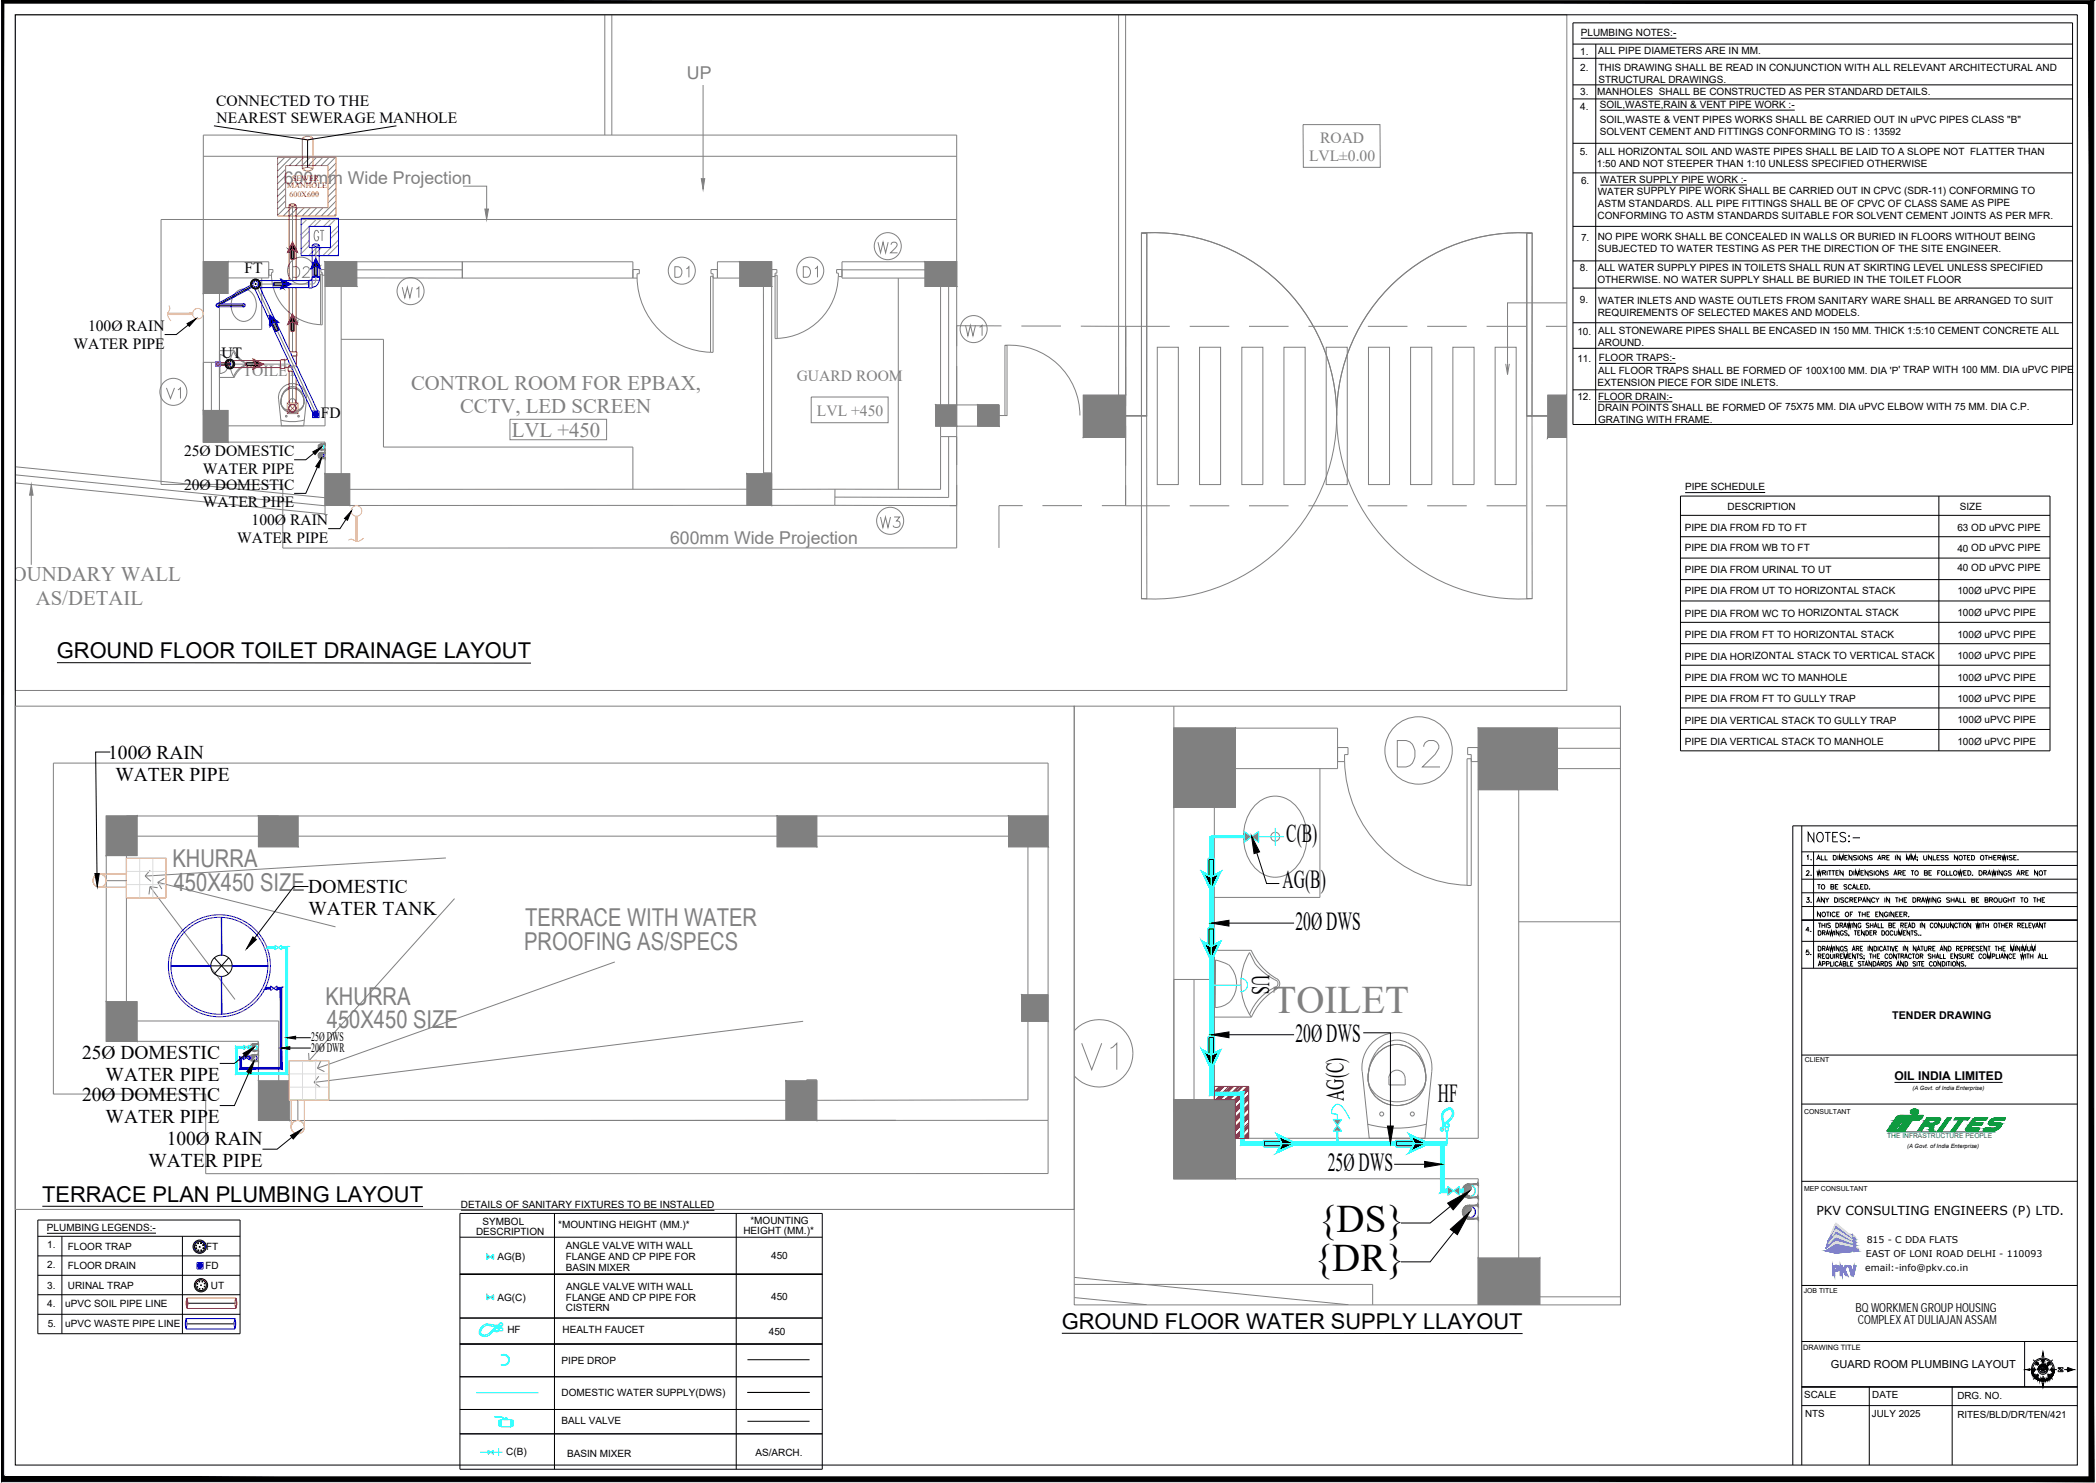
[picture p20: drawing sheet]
<svg xmlns="http://www.w3.org/2000/svg" width="594mm" height="420mm" viewBox="0 0 594 420" stroke-linecap="round" stroke-linejoin="round" font-family="sans-serif">
<defs><g id="words">
<text font-size="12.3" fill="#808080" x="305.9" y="304.4">V1</text>
<text font-size="11.9" fill="#808080" x="395.1" y="218.4">D2</text>
<text font-size="11" fill="#808080" x="360.7" y="287">TOILET</text>
<g font-size="11">
<text x="373.5" y="349.1">{DS}</text>
<text x="372.3" y="360.2">{DR}</text>
</g>
<g font-size="7.4">
<text x="364.6" y="238.6">C(B)</text>
<text x="363.5" y="251.6">AG(B)</text>
<text x="367.2" y="263.5">20Ø DWS</text>
<text x="354.8" y="276.1" transform="rotate(90 354.8 276.1)">US</text>
<text x="367.2" y="295.1">20Ø DWS</text>
<text x="380.8" y="311.9" transform="rotate(-90 380.8 311.9)">AG(C)</text>
<text x="407.5" y="312.3">HF</text>
<text x="376.4" y="331.9">25Ø DWS</text>
</g>
<g font-size="7" fill="#808080">
<text x="48.9" y="245.7">KHURRA</text>
<text x="49.2" y="252.4">450X450 SIZE</text>
<text x="148.9" y="262.4">TERRACE WITH WATER</text>
<text x="148.6" y="269.1">PROOFING AS/SPECS</text>
<text x="92.3" y="284.6">KHURRA</text>
<text x="92.6" y="291.3">450X450 SIZE</text>
</g>
<g font-size="6.6" fill="#808080">
<text x="248" y="73">W2</text>
<text x="113.2" y="85.7">W1</text>
<text x="46.2" y="114.3">V1</text>
</g>
<text font-size="6.2" fill="#00f" x="88.2" y="69.5">GT</text>
<g font-size="6.2">
<text x="82.2" y="79.7">D2</text>
<text x="16.1" y="186.4">GROUND FLOOR TOILET DRAINAGE LAYOUT</text>
<text x="511.5" y="239.9">NOTES:-</text>
<text x="12" y="340.4">TERRACE PLAN PLUMBING LAYOUT</text>
<text x="301" y="376.4">GROUND FLOOR WATER SUPPLY LLAYOUT</text>
</g>
<g font-size="6.2" fill="#808080">
<text x="190.5" y="79.7">D1</text>
<text x="226.8" y="79.7">D1</text>
<text x="272.7" y="96.3">W1</text>
<text x="248.7" y="150.6">W3</text>
</g>
<g font-size="5.9" fill="#808080">
<text x="116.5" y="110.4">CONTROL ROOM FOR EPBAX,</text>
<text x="130.4" y="117.1">CCTV, LED SCREEN</text>
<text x="145" y="123.7">LVL +450</text>
<text x="-.6" y="164.6">BOUNDARY WALL</text>
<text x="10.1" y="171.4">AS/DETAIL</text>
</g>
<g font-size="5.5">
<text x="30.7" y="214.9">100Ø RAIN</text>
<text x="32.7" y="221.1">WATER PIPE</text>
<text x="87.4" y="253">DOMESTIC</text>
<text x="87.4" y="259.2">WATER TANK</text>
<text x="23.3" y="300">25Ø DOMESTIC</text>
<text x="23.3" y="312">20Ø DOMESTIC</text>
<text x="29.9" y="306.2">WATER PIPE</text>
<text x="29.9" y="318.2">WATER PIPE</text>
<text x="47.3" y="324.3">100Ø RAIN</text>
<text x="42.1" y="330.5">WATER PIPE</text>
</g>
<g font-size="5" fill="#808080">
<text x="194.7" y="22.5">UP</text>
<text x="80.4" y="52">600mm Wide Projection</text>
<text x="189.9" y="154">600mm Wide Projection</text>
</g>
<g font-size="4.4">
<text x="61.2" y="30">CONNECTED TO THE</text>
<text x="61.4" y="35">NEAREST SEWERAGE MANHOLE</text>
<text x="69.3" y="77.4">FT</text>
<text x="24.9" y="93.8">100Ø RAIN</text>
<text x="20.8" y="98.8">WATER PIPE</text>
<text x="62.8" y="101.4">UT</text>
<text x="90.9" y="118.5">FD</text>
<text x="52.2" y="129.2">25Ø DOMESTIC</text>
<text x="57.5" y="134.2">WATER PIPE</text>
<text x="52.2" y="138.8">20Ø DOMESTIC</text>
<text x="57.5" y="143.8">WATER PIPE</text>
<text x="71.3" y="148.8">100Ø RAIN</text>
<text x="67.2" y="153.8">WATER PIPE</text>
<text x="511.2" y="244.8">1.</text>
<text x="511.2" y="256.8">3.</text>
<text x="514.7" y="265.3" transform="rotate(-90 514.7 265.3)">4.</text>
</g>
<g font-size="4.4" fill="#808080">
<text x="374.2" y="40.6">ROAD</text>
<text x="371" y="45.6">LVL±0.00</text>
<text x="68.8" y="106.5">TOILET</text>
<text x="225.8" y="107.9">GUARD ROOM</text>
<text x="231.5" y="117.9">LVL +450</text>
</g>
<g font-size="4">
<text x="511.2" y="249.1">2.</text>
<text x="511.2" y="271.6">5.</text>
</g>
<g font-size="3.7">
<text x="88.2" y="295">25Ø DWS</text>
<text x="88.2" y="297.9">20Ø DWR</text>
</g>
<g font-size="3.5">
<text x="514.8" y="344.3">PKV CONSULTING ENGINEERS (P) LTD.</text>
<text x="525.9" y="371.6">BQ WORKMEN GROUP HOUSING</text>
<text x="526.6" y="375.2">COMPLEX AT DULIAJAN ASSAM</text>
<text x="579.3" y="388.1">NW</text>
<text x="579.3" y="391.2">NE</text>
</g>
<text font-size="3.4" x="537" y="305.9">OIL INDIA LIMITED</text>
<g font-size="3.1">
<text x="518.9" y="387.5">GUARD ROOM PLUMBING LAYOUT</text>
<text x="575.7" y="389.5">S</text>
<text x="577.8" y="387.3">W</text>
<text x="580" y="389.5">N</text>
<text x="576.4" y="390.9">SE</text>
</g>
<text font-size="3" x="536.3" y="288.7">TENDER DRAWING</text>
<g font-size="2.8">
<text x="448.1" y="10.2">PLUMBING NOTES:-</text>
<text x="447.9" y="15.5">1.</text>
<text x="452.9" y="15.4">ALL PIPE DIAMETERS ARE IN MM.</text>
<text x="447.9" y="20.2">2.</text>
<text x="453" y="23.5">STRUCTURAL DRAWINGS.</text>
<text x="453.1" y="20.1">THIS DRAWING SHALL BE READ IN CONJUNCTION WITH ALL RELEVANT ARCHITECTURAL AND</text>
<text x="447.9" y="26.8">3.</text>
<text x="452.7" y="27">MANHOLES SHALL BE CONSTRUCTED AS PER STANDARD DETAILS.</text>
<text x="447.9" y="31.2" transform="rotate(-1 447.9 31.2)">4.</text>
<text x="453.4" y="30.6">SOIL,WASTE,RAIN &amp; VENT PIPE WORK :-</text>
<text x="453.4" y="34.8">SOIL,WASTE &amp; VENT PIPES WORKS SHALL BE CARRIED OUT IN uPVC PIPES CLASS &quot;B&quot;</text>
<text x="453.4" y="38.2">SOLVENT CEMENT AND FITTINGS CONFORMING TO IS : 13592</text>
<text x="447.7" y="43.9">5.</text>
<text x="452.6" y="47.4">1:50 AND NOT STEEPER THAN 1:10 UNLESS SPECIFIED OTHERWISE</text>
<text x="452.9" y="43.9">ALL HORIZONTAL SOIL AND WASTE PIPES SHALL BE LAID TO A SLOPE NOT FLATTER THAN</text>
<text x="448.1" y="52">6.</text>
<text x="453.6" y="51.8">WATER SUPPLY PIPE WORK :-</text>
<text x="452.9" y="55.1">WATER SUPPLY PIPE WORK SHALL BE CARRIED OUT IN CPVC (SDR-11) CONFORMING TO</text>
<text x="452.9" y="58.6">ASTM STANDARDS. ALL PIPE FITTINGS SHALL BE OF CPVC OF CLASS SAME AS PIPE</text>
<text x="452.8" y="62">CONFORMING TO ASTM STANDARDS SUITABLE FOR SOLVENT CEMENT JOINTS AS PER MFR.</text>
<text x="448.1" y="68.3">7.</text>
<text x="452.9" y="68.1">NO PIPE WORK SHALL BE CONCEALED IN WALLS OR BURIED IN FLOORS WITHOUT BEING</text>
<text x="452.9" y="71.5">SUBJECTED TO WATER TESTING AS PER THE DIRECTION OF THE SITE ENGINEER.</text>
<text x="447.8" y="76.8">8.</text>
<text x="452.9" y="76.8">ALL WATER SUPPLY PIPES IN TOILETS SHALL RUN AT SKIRTING LEVEL UNLESS SPECIFIED</text>
<text x="452.8" y="80.3">OTHERWISE. NO WATER SUPPLY SHALL BE BURIED IN THE TOILET FLOOR</text>
<text x="447.8" y="85.9">9.</text>
<text x="452.9" y="89.6">REQUIREMENTS OF SELECTED MAKES AND MODELS.</text>
<text x="453" y="86.1">WATER INLETS AND WASTE OUTLETS FROM SANITARY WARE SHALL BE ARRANGED TO SUIT</text>
<text x="447.1" y="94.9">10.</text>
<text x="453" y="94.7">ALL STONEWARE PIPES SHALL BE ENCASED IN 150 MM. THICK 1:5:10 CEMENT CONCRETE ALL</text>
<text x="453" y="98.1">AROUND.</text>
<text x="447.1" y="102.5">11.</text>
<text x="453" y="105.9">ALL FLOOR TRAPS SHALL BE FORMED OF 100X100 MM. DIA 'P' TRAP WITH 100 MM. DIA uPVC PIPE</text>
<text x="453.2" y="102.4">FLOOR TRAPS:-</text>
<text x="447.1" y="113.5">12.</text>
<text x="452.8" y="109.3">EXTENSION PIECE FOR SIDE INLETS.</text>
<text x="452.9" y="113.2">FLOOR DRAIN:-</text>
<text x="452.9" y="116.3">DRAIN POINTS SHALL BE FORMED OF 75X75 MM. DIA uPVC ELBOW WITH 75 MM. DIA C.P.</text>
<text x="452.9" y="119.8">GRATING WITH FRAME.</text>
<text x="477.6" y="138.9">PIPE SCHEDULE</text>
<text x="489.6" y="144.4">DESCRIPTION</text>
<text x="555.5" y="144.5">SIZE</text>
<text x="477.5" y="150.5">PIPE DIA FROM FD TO FT</text>
<text x="554.8" y="150.6">63 OD uPVC PIPE</text>
<text x="477.5" y="156.1">PIPE DIA FROM WB TO FT</text>
<text x="554.8" y="156.3">40 OD uPVC PIPE</text>
<text x="554.8" y="161.9">40 OD uPVC PIPE</text>
<text x="477.5" y="162.3">PIPE DIA FROM URINAL TO UT</text>
<text x="477.5" y="168.4">PIPE DIA FROM UT TO HORIZONTAL STACK</text>
<text x="554.8" y="168.3">100Ø uPVC PIPE</text>
<text x="477.5" y="174.7">PIPE DIA FROM WC TO HORIZONTAL STACK</text>
<text x="554.8" y="174.6">100Ø uPVC PIPE</text>
<text x="477.5" y="180.8">PIPE DIA FROM FT TO HORIZONTAL STACK</text>
<text x="554.8" y="180.7">100Ø uPVC PIPE</text>
<text x="477.5" y="186.9">PIPE DIA HORIZONTAL STACK TO VERTICAL STACK</text>
<text x="554.8" y="186.8">100Ø uPVC PIPE</text>
<text x="477.5" y="192.9">PIPE DIA FROM WC TO MANHOLE</text>
<text x="554.8" y="192.8">100Ø uPVC PIPE</text>
<text x="477.5" y="199">PIPE DIA FROM FT TO GULLY TRAP</text>
<text x="554.8" y="198.9">100Ø uPVC PIPE</text>
<text x="477.5" y="205.1">PIPE DIA VERTICAL STACK TO GULLY TRAP</text>
<text x="554.8" y="205">100Ø uPVC PIPE</text>
<text x="477.5" y="211.1">PIPE DIA VERTICAL STACK TO MANHOLE</text>
<text x="554.8" y="211">100Ø uPVC PIPE</text>
<text x="130.7" y="342.2">DETAILS OF SANITARY FIXTURES TO BE INSTALLED</text>
<text x="136.8" y="347.1">SYMBOL</text>
<text x="158.2" y="347.9">*MOUNTING HEIGHT (MM.)*</text>
<text x="212.7" y="346.7">*MOUNTING</text>
<text x="13.3" y="348.8">PLUMBING LEGENDS:-</text>
<text x="13.4" y="353.6">1.</text>
<text x="134.9" y="350">DESCRIPTION</text>
<text x="160.4" y="353.9">ANGLE VALVE WITH WALL</text>
<text x="210.7" y="349.6">HEIGHT (MM.)*</text>
<text x="13.4" y="359.2">2.</text>
<text x="19.2" y="359.6">FLOOR DRAIN</text>
<text x="19.2" y="354.2">FLOOR TRAP</text>
<text x="58.2" y="359.5">FD</text>
<text x="58.4" y="354.1">FT</text>
<text x="141" y="357.1">AG(B)</text>
<text x="160.3" y="357">FLANGE AND CP PIPE FOR</text>
<text x="218.6" y="356.7">450</text>
<text x="13.4" y="365.1">3.</text>
<text x="19.2" y="365.3">URINAL TRAP</text>
<text x="59.8" y="365.1">UT</text>
<text x="160.3" y="360.1">BASIN MIXER</text>
<text x="160.5" y="365.4">ANGLE VALVE WITH WALL</text>
<text x="13.4" y="370.4">4.</text>
<text x="18.5" y="370.4">uPVC SOIL PIPE LINE</text>
<text x="141" y="368.6">AG(C)</text>
<text x="160.4" y="368.6">FLANGE AND CP PIPE FOR</text>
<text x="160.4" y="371.6">CISTERN</text>
<text x="218.6" y="368.2">450</text>
<text x="13.5" y="376.1">5.</text>
<text x="18.5" y="376">uPVC WASTE PIPE LINE</text>
<text x="143.8" y="377.6">HF</text>
<text x="159.4" y="377.5">HEALTH FAUCET</text>
<text x="217.9" y="378.1">450</text>
<text x="159.2" y="386.5">PIPE DROP</text>
<text x="159.2" y="395.4">DOMESTIC WATER SUPPLY(DWS)</text>
<text x="511.4" y="396">SCALE</text>
<text x="511.7" y="401.4">NTS</text>
<text x="530.6" y="401.4">JULY 2025</text>
<text x="530.7" y="396">DATE</text>
<text x="554.8" y="396.5">DRG. NO.</text>
<text x="554.8" y="401.7">RITES/BLD/DR/TEN/421</text>
<text x="159.2" y="403.5">BALL VALVE</text>
<text x="143.5" y="412.2">C(B)</text>
<text x="160.7" y="412.9">BASIN MIXER</text>
<text x="214.1" y="412.5">AS/ARCH.</text>
</g>
<g font-size="2.6">
<text x="529.1" y="352.3">815 - C DDA FLATS</text>
<text x="528.8" y="356.2">EAST OF LONI ROAD DELHI - 110093</text>
<text x="528.7" y="360.1">email:-info@pkv.co.in</text>
</g>
<g font-size="2.3" fill="#f00">
<text x="81.4" y="53.3">MANHOLE</text>
<text x="82.8" y="51.3">SEWER</text>
<text x="82" y="55.7">600X600</text>
</g>
<text font-size="2.1" x="511.1" y="382.6">DRAWING TITLE</text>
<g font-size="2">
<text x="511.6" y="300.9">CLIENT</text>
<text x="511.4" y="315.6">CONSULTANT</text>
<text x="511.4" y="337.5">MEP CONSULTANT</text>
<text x="511.2" y="366.4">JOB TITLE</text>
</g>
<text font-size="1.9" fill="#009926" x="534.9" y="322.5">THE INFRASTRUCTURE PEOPLE</text>
<g font-size="1.6">
<text x="542.1" y="308.8">(A Govt. of India Enterprise)</text>
<text x="540.6" y="325.1">(A Govt. of India Enterprise)</text>
</g>
</g></defs>
<!-- layer: hidden line -->
<g fill="none" stroke="#808080" stroke-width=".28">
<path d="M271.2 62.2h-225.6v75h34.6v18.1l191-.1v-11.9M283.9 92.3h-12.7v5.8M289.5 92.4h11.2M306.3 92.4l12.7 .1v5.7M319 92.5h12.6M337.2 92.5h11.2M354 92.5h11.2M370.9 92.5h11.2M387.7 92.5h11.2M404.5 92.5h11.2M421.4 92.5h11.2M438.2 92.5h5.8"/>
<path d="M271.2 103.7v11.2M319 103.8v11.3M271.2 120.5v11.2M271.2 137.4v5.8M319 120.7v11.2M319 137.5v5.8M289.9 143.3h-6.8v11.9M295.5 143.3h11.2M312.3 143.3h19.3M337.2 143.3h11.2M354 143.3h11.2M370.9 143.3h11.2"/>
<path d="M387.7 143.3h11.2M404.5 143.3h11.2M421.4 143.3h11.2M438.2 143.3h5.8M304.5 363.9h84.6v5.8"/>
</g>
<!-- layer: L- -Grass -->
<g fill="#808080" stroke="#808080" stroke-width=".28">
<path d="M444 118.6v5.4h-5.3z"/>
<path d="M265.2 114.7l6 6v-6zM265.2 114.7l6 6h-6z"/>
<path d="M307.1 124h11.9v-12zM307.1 112h11.9l-11.9 12z"/>
<path d="M438.7 112v12l5.3-12zM444 112v6.6l-5.3 5.4z"/>
<path d="M277.1 114.7l6 6v-6zM277.1 114.7l6 6h-6z"/>
<path d="M57.6 116.3l7 9v-9zM57.6 116.3l7 9h-7z"/>
<path d="M64.6 74.2v8.9h-7zM57.6 74.2v8.9l7-8.9z"/>
<path d="M92.1 134.2l7 9v-9zM92.1 134.2l7 9h-7z"/>
<path d="M92.1 74.2l9 7h-9zM92.1 74.2l9 7v-7z"/>
<path d="M209.7 74.2l9 7h-9zM209.7 74.2l9 7v-7z"/>
<path d="M211.7 134.2l7 9v-9zM211.7 134.2l7 9h-7z"/>
<path d="M262.2 74.2l9 7h-9zM262.2 74.2l9 7v-7z"/>
<path d="M289.6 281.9l7.5 7.4v-7.4zM289.6 281.9l7.5 7.4h-7.5z"/>
<path d="M30.1 283.8l8.7 11.2v-11.2zM30.1 283.8l8.7 11.2h-8.7z"/>
<path d="M38.8 231.2v11.2h-8.7zM30.1 231.2v11.2l8.7-11.2z"/>
<path d="M73.3 306.2l8.7 11.3v-11.3zM73.3 306.2l8.7 11.3h-8.7z"/>
<path d="M73.3 231.2l11.2 8.7h-11.2zM73.3 231.2l11.2 8.7v-8.7z"/>
<path d="M220.3 231.2l11.2 8.7h-11.2zM220.3 231.2l11.2 8.7v-8.7z"/>
<path d="M222.8 306.2l8.7 11.3v-11.3zM222.8 306.2l8.7 11.3h-8.7z"/>
<path d="M285.8 231.2l11.3 8.7h-11.3zM285.8 231.2l11.3 8.7v-8.7z"/>
<path d="M332.7 311.5l17.5 22.5v-22.5zM332.7 311.5l17.5 22.5h-17.5z"/>
<path d="M350.2 206.3v22.4h-17.5zM332.7 206.3v22.4l17.5-22.4z"/>
<path d="M419 356.4l10.3 13.3h-10.3zM419 356.4l10.3 13.3 7.1-13.3zM436.4 356.4v13.3h-7.1z"/>
<path d="M419 206.3l22.4 17.4h-22.4zM419 206.3l22.4 17.4v-17.4z"/>
</g>
<!-- layer: A- Wall -->
<path d="M4.4 132.2l87.7 8.8M4.4 134.5l87.7 8.8M4.4 136.8l87.7 8.8v-2.4M304.5 361.9l77.7 7.8M304.5 367.6l20.5 2.1" fill="none" stroke="#808080" stroke-width=".28"/>
<!-- layer: WALL -->
<g fill="none" stroke="#808080" stroke-width=".28">
<path d="M76.2 74.2h-18.6v51.1h34.5v17.9h144.5M76.2 78.7h-14v42h29.9v-39.5M92.1 74.2h4.6M92.1 78.7h4.6M131 74.2h48.4v4.6h-48.4M96.7 81.2v57.4h140M271.2 114.7h5.9M216.4 134h2.3M218.7 134v-59.8h-15.4v4.6h13.1v59.8M218.7 134v4.6M266.6 120.7v3M271.2 120.7h5.9"/>
<path d="M379.1 206.3h-46.4v127.7h86.3v35.7M379.1 217.8h-34.9v104.7h74.8v-98.8M419 206.3h11.5M419 217.8h11.5M73.3 231.2h5.7M73.3 236.9h5.7M430.5 223.7v143.8M231.5 306v5.8M231.5 306h-2.9v5.8M430.5 367.4h28.7"/>
</g>
<!-- layer: Arch. Window -->
<g fill="none" stroke="#808080" stroke-width=".28">
<path d="M96.7 74.2h34.3v4.6l-34.3-.1zM96.7 76.5h34.3M238.6 76.5h23.6M268.9 81.2v33.5M57.6 102.7h4.6M59.9 102.7v14.9M266.6 114.7v-35.9h-28v-4.6h32.6v40.5M266.6 123.7v14.9h-29.9M268.9 123.7v17.2l-32.2-.1M271.2 123.7v19.6l-34.6-.1M430.5 212h28.7M459.2 206.3h-28.7v11.5h28.7"/>
<path d="M332.7 277.5h11.5M338.4 277.5v37.4"/>
</g>
<!-- layer: LD KERBSTONE -->
<path d="M171.4 4.2v34.1M173.4 4.2v34.1M317 4.2v107.8M319 4.2v107.8" fill="none" stroke="#808080" stroke-width=".28"/>
<!-- layer: elevation -->
<path d="M254.6 78.8v59.8M96.7 96.1h12v30.6h70.7v11.9M430.5 261.2h28.7" fill="none" stroke="#808080" stroke-width=".28"/>
<!-- layer: hatch1 -->
<path d="M307.1 112h11.9v12h-11.9zM444 112h-5.3v12h5.3" fill="none" stroke="#808080" stroke-width=".28"/>
<!-- layer: SYM-DOOR -->
<g fill="none" stroke="#808080" stroke-width=".28">
<path d="M323.5 66a51.9 51.9 0 0 1 55.4 51.8M323.5 66h1.5v51.8h-1.5zM323.5 66.1h1.5v51.7h-1.5zM432.7 66.1h1.6l-.1 51.8h-1.5zM432.7 66h1.6l-.1 51.8h-1.5zM319 117.8l4.5 .1M319 117.8h4.5M323.5 117.9h1.5v51.7h-1.5zM378.9 117.8a51.9 51.9 0 0 1-55.4 51.8M378.9 117.8a51.8 51.8 0 0 1 55.3-51.7 51.9 51.9 0 0 0-55.3 51.7M378.9 117.8a51.9 51.9 0 0 0 55.3 51.8M432.7 117.9h1.5l.1 51.7h-1.6z"/>
<path d="M438.7 117.8l-4.5 .1"/>
</g>
<!-- layer: new road -->
<path d="M319 92.4v19.6M319 124v19.3" fill="none" stroke="#808080" stroke-width=".28"/>
<!-- layer: walls -->
<g fill="none" stroke="#808080" stroke-width=".28">
<path d="M369.3 35.3h21.8l.1 12.1h-21.8zM76.2 74.2v4.5M96.7 74.2v4.5M131 74.2v4.6M284.8 97.8a19.9 19.9 0 0 1 21.3 19.9M284.8 97.9h.6v19.8h-.6zM444 85.8h-16.7v20.3M62.2 106.9h4.2M62.3 100.4a2.72 2.72 0 0 1 2.4 2.7 2.72 2.72 0 0 1-2.4 2.7M62.3 100.5v5.4M66.9 100.9l.9 1 1.6 1v.4a6.9 6.9 0 0 0-3.2 3.3M66.9 100.9l-.7-1.3a6.8 6.8 0 0 0 .2 7.3"/>
<path d="M69.3 102.6l-1.9-1.7-1-1.6-4.2 .1v18.2h-4.6v-14.9M69.3 103.7l-1.5 1.1-1.4 2.1M69.3 102.6l.3 .5-.3 .6M144.5 118.8h27.4v5.8h-27.4zM229.9 112.5h21.8v7.3h-21.8zM265.2 114.7h6v6h-6zM277.1 114.7h6v6h-6zM283.1 117.7h1.7M426.8 103.1l.5 3M427.8 103.1l-.5 3M236.7 138.6l-.1 4.6M266.6 123.7h4.6"/>
<path d="M269.2 143.3h2M379.1 206.3v11.5M430.5 206.3v11.5M79 231.2v5.7M297.1 231.2v-15h-282v93.8h43.2v22.5h238.8v-15.1M41.1 248.2l1.7 1.5M42.5 251.2l-.3 2.2M42.5 251.2l2.2 .3M42.5 251.2l24.1 32M42.6 246.5l-1.5 1.7M44.7 250l1.2 1.9M44.7 250l50.4 12.6"/>
<path d="M46.6 248.8l-1.9 1.2M126.4 243.1l-85.3 5.1M128.8 254.6l-41.2 45.9M174.3 272.5l-84.3 30.1M344.5 272l1.9 .5a5.6 5.6 0 0 1 4 5.4 7.7 7.7 0 0 1-1.7 5.8M344.5 272l-.1 13.5M354.2 269.9a17 17 0 0 0 .5 18.3M354.2 269.9l1.6 3.3M354.6 269.2a17.2 17.2 0 0 0 7.3 8.1M354.6 269.2h-10.4v45.7h-11.5v-37.4M355.8 273.1a19.4 19.4 0 0 0 6.3 4.9M361.9 279.5a14.3 14.3 0 0 0-7.7 7.9"/>
<path d="M361.9 277.3a1.63 1.63 0 0 1 0 2.8M362.1 278a1.33 1.33 0 0 1-.2 1.5M30.1 285.5h5.7M87.5 298.3l.1 2.2M227.6 289.3l-138.6 17.4M289.6 281.9h7.5v7.4h-7.5zM348.7 283.7l-1.7 1.1-2.6 .7M361.9 280.2a17.2 17.2 0 0 0-7.2 8h-10.5M89 306.7l1.7 1.3M89.8 300.4l-2.2 .1M90 302.6l2 1M90.4 304.9l-1.4 1.8"/>
<path d="M90.9 300.7l-.9 1.9"/>
</g>
<!-- layer: DOOR -->
<g fill="none" stroke="#808080" stroke-width=".28">
<path d="M76.2 76.4h1.2v.8h-.4v.8h-.8zM76.9 77.9a14.4 14.4 0 0 0 13.9 14.1M90.9 76.4h1.2v1.6h-.8M90.9 77.2h.4v14.8h-.4v-14.4h.4M179.4 76.4h1.8v1.2h-.6v1.2h-1.2zM180.6 78.8a21.5 21.5 0 0 0 20.8 21M202.1 78.8h1.2v-2.4h-1.8v1.2h.6v22.2h-.7M202.1 78.3h-.7v21.5M219.7 78h.6v17.9h-.6v-18.5h.5v-1h-1.5v2h1M237.1 76.4h1.5v2h-1v-1h-.5zM237.6 78.3a17.9 17.9 0 0 1-17.3 17.6M379.1 211.8h3v2h-1v2h-2z"/>
<path d="M381.1 215.7a35.9 35.9 0 0 0 34.7 35.1M417 215.8h2v-4h-3v2h1v37.1h-1.2M417 215h-1.2v35.9"/>
</g>
<!-- layer: STEPS -->
<path d="M57.6 44.3h213.6M57.6 74.2v-35.9h213.6v35.9M332.7 200.1v6.2" fill="none" stroke="#808080" stroke-width=".28"/>
<!-- layer: Column -->
<g fill="none" stroke="#808080" stroke-width=".28">
<path d="M57.6 74.2h7v8.9h-7zM92.1 74.2h9v7h-9zM209.7 74.2h9v7h-9zM262.2 74.2h9v7h-9zM57.6 116.3h7v9h-7zM92.1 134.2h7v9h-7zM211.7 134.2h7v9h-7zM332.7 206.3h17.5v22.4h-17.5zM419 206.3h22.4v17.4h-22.4zM30.1 231.2h8.7v11.2h-8.7zM73.3 231.2h11.2v8.7h-11.2zM220.3 231.2h11.2v8.7h-11.2z"/>
<path d="M285.8 231.2h11.3v8.7h-11.3zM30.1 283.8h8.7v11.2h-8.7zM73.3 306.2h8.7v11.3h-8.7zM222.8 306.2h8.7v11.3h-8.7zM332.7 311.5h17.5v22.5h-17.5zM419 369.7v-13.3h17.4v13.3"/>
</g>
<!-- layer: PROJECTION -->
<path d="M328 98.4h6v38.9h-6zM340 98.4h6v38.9h-6zM352 98.4h5.9v38.9h-5.9zM363.9 98.4h6v38.9h-6zM375.9 98.4h6v38.9h-6zM387.9 98.4h5.9v38.9h-5.9zM399.8 98.4h6v38.9h-6zM411.8 98.4h6v38.9h-6zM423.8 98.4h5.9v38.9h-5.9z" fill="none" stroke="#808080" stroke-width=".28"/>
<!-- layer: LEADER 100 -->
<g fill="#808080" stroke="#808080" stroke-width=".28">
<path d="M137.4 59.2h1l-.5 3z"/>
<path d="M8.9 137.3l.5 3h-1z"/>
<path d="M198.8 50.6h.9l-.4 3z"/>
</g>
<path d="M199.3 24.1v26.5M131.2 52.7h6.7v6.5M8.9 140.3v19.7" fill="none" stroke="#808080" stroke-width=".28"/>
<!-- layer: Sanitari -->
<g fill="none" stroke="#808080" stroke-width=".28">
<path d="M74.2 78.7v14.6h-12M66.8 83a3.2 3.2 0 0 1 5.4 1.1 5 5 0 0 1-2.5 6.9 4 4 0 0 1-4.2-4.5 5.3 5.3 0 0 1 1.3-3.5zM78.9 113a4 4 0 0 1 4-4.3 4 4 0 0 1 3.9 4.3M79 113.1l.8 7.5h6.3l.8-7.5M79.6 119a12.6 12.6 0 0 0 6.6 0M79.6 113.9a2.45 2.45 0 0 0 1 1.9M79.6 113.9a3.3 3.3 0 0 0 2.7 3 3.3 3.3 0 0 0 3.6-1.9M79.9 112.4l-.3 1.5M80.6 115.7a3.8 3.8 0 0 0 4.6 0M80.6 110.8a5.3 5.3 0 0 0-1 3.1M80.6 110.8a2.68 2.68 0 0 1 4.6 0M82.2 113.2a.91 .91 0 0 1 1-.2 .91 .91 0 0 1 .6 .9v.7h-1.8v-.7z"/>
<path d="M85.2 111.1a4 4 0 0 1 .7 3.9M85.2 110.8l.7 1.3M85.2 111.1a3.1 3.1 0 0 0-3-1 3.1 3.1 0 0 0-2.3 2.3M85.9 112.1a2.94 2.94 0 0 1-.7 3.7M374.1 217.8v36.5h-29.9M356.3 227.6a7.7 7.7 0 0 1 11.9 1.8 13.6 13.6 0 0 1-1.6 17.1 7.7 7.7 0 0 1-11.9-1.8 13.6 13.6 0 0 1 1.6-17.1zM392.9 296.6a7.8 7.8 0 0 1 10.6 5.2M392.9 296.6a9.3 9.3 0 0 0-4.5 5.2M392.9 295.5a6.2 6.2 0 0 1 6 0M392.9 295.4a9.7 9.7 0 0 0-4.5 5.8M399 295.4a10 10 0 0 1 4.5 5.8M386.1 303.5a9.9 9.9 0 0 1 9.8-10.9 9.9 9.9 0 0 1 9.9 10.9"/>
<path d="M386.1 303.5l2 19h15.8l1.9-19M387.6 318.5a31.5 31.5 0 0 0 16.6 0M387.7 305.5a6.9 6.9 0 0 0 5 6.1M387.7 305.5a7.6 7.6 0 0 0 2.4 5.5M388.4 301.7l-.5 1.9-.2 1.9M388.4 301.2l-.4 1.8-.3 2.5M390.2 311a8.5 8.5 0 0 0 8.9 1.6M393.6 305.5a2.31 2.31 0 0 1 2.3-2.3 2.31 2.31 0 0 1 2.3 2.3M393.7 305.5v1.9h4.6v-1.9M401.8 311l-1.3 .9-1.4 .7M401.8 310.2a9.8 9.8 0 0 1-9.1 1.4M403.5 301.7l.5 1.9 .1 1.9"/>
<path d="M403.5 301.2l.5 1.8 .2 2.5M404.1 305.5a7.5 7.5 0 0 1-2.4 5.5M404.1 305.5a6.1 6.1 0 0 1-2.4 4.7"/>
<circle cx="69.1" cy="86.5" r=".49"/>
<circle cx="81.1" cy="117.9" r=".23"/>
<circle cx="84.6" cy="117.9" r=".23"/>
<circle cx="361.4" cy="237" r="1.25"/>
<circle cx="391.6" cy="315.6" r=".57"/>
<circle cx="400.3" cy="315.6" r=".57"/>
</g>
<!-- layer: PL-SEWER LINE -->
<g fill="none" stroke="#808080" stroke-width=".28">
<path d="M79 44.6l-.3 .3M80.7 44.6l-2 2.1M81 48l-2.3 2.2M81 49.7l-2.3 2.3M81 51.5l-2.3 2.3M81 53.3l-2.3 2.3M81 55.1l-2.3 2.3M81 56.9l-2.3 2.3M81 58.7l-2.3 2.3M82.5 44.6l-3.8 3.9M82.6 58.8l-2.3 2.4M84.3 44.6l-2.3 2.3"/>
<path d="M84.4 58.8l-2.3 2.4M86.1 44.6l-2.3 2.3M86.2 58.8l-2.3 2.4M87.9 44.6l-2.3 2.3M88 58.8l-2.3 2.4M89.7 44.6l-2.3 2.3M89.8 58.8l-2.3 2.4M91.5 44.6l-2.3 2.3M91.5 58.8l-2.2 2.4M93.3 44.6l-2.3 2.3M95.1 44.6l-2.3 2.3M95.2 46.2l-2.3 2.3"/>
<path d="M95.2 48l-2.3 2.3M95.2 49.8l-2.3 2.3M95.2 51.6l-2.3 2.3M95.2 53.4l-2.3 2.3M95.2 55.2l-2.3 2.3M95.2 57l-4.1 4.2M95.2 58.8l-2.3 2.4M95.2 60.6l-.6 .6"/>
</g>
<path d="M88.7 39.1a2.44 2.44 0 0 0-3 0M88.7 39.1a2.6 2.6 0 0 1-3 .1v8.7M88.7 39.2v8.7a2.6 2.6 0 0 0-3 0M78.7 44.6h16.5v16.6h-16.5zM81 46.9h11.9v11.9h-11.9zM85.7 47.9a2.44 2.44 0 0 0 3 0" fill="none" stroke="#ff7f00" stroke-width=".28"/>
<!-- layer: PL-WASTE PIPE -->
<g fill="none" stroke="#989898" stroke-width=".28">
<path d="M86 61.8l-.6 .6M87.3 61.8l-1.9 2M87.6 68.2l-2.2 2.3M87.6 65.5l-2.2 2.3M87.6 69.6l-2.2 2.2M89.8 70.1l-2.3 2.3M90 61.8l-4.6 4.7M91.1 70.1l-2.3 2.3M91.3 61.8l-2.3 2.3M94 61.8l-2.3 2.3M95.3 61.8l-2.2 2.3M95.9 64l-2.2 2.3"/>
<path d="M95.9 68l-4.4 4.4M95.9 72.1l-.3 .3M95.9 65.3l-2.2 2.3M95.9 69.3l-3 3.1"/>
</g>
<g fill="none" stroke="#00f" stroke-width=".28">
<path d="M72.1 79.7l.1 .1zM73.4 79.5h14.1M85.4 61.8h10.5v10.6h-10.5zM88.5 69.4v9.1M90.5 69.4v9.1M62.2 86.1a.55 .55 0 0 0-.8 0 .55 .55 0 0 0 0 .8 .55 .55 0 0 0 .8 0M69.2 86.8l.2-.3-.2-.4h-7.4a.4 .4 0 0 0-.4 .4 .4 .4 0 0 0 .4 .4h7.4M71.1 80.8l-9.3 5.2M71.4 81.4l-8.6 4.7M71.7 80.1v.2zM71.7 80.7l.1 .2zM72.2 81.8l16.4 35"/>
<path d="M73.2 80.1l.1 .1zM73.6 81.3l16.5 35.2M73.7 81.5h13.8M88.6 116.5h1.8v1.8h-1.8zM55.8 357.7h1.8v1.8h-1.8zM56.6 358.9l.1 .2z"/>
<circle cx="72.7" cy="79.7" r=".09"/>
<circle cx="72.2" cy="81.2" r=".07"/>
<circle cx="72.4" cy="80.5" r="1.23"/>
<circle cx="72.8" cy="81.2" r=".07"/>
<circle cx="73.2" cy="80.8" r=".08"/>
<circle cx="65" cy="103.2" r=".39"/>
<circle cx="89.1" cy="117.4" r=".1"/>
<circle cx="89.2" cy="117.1" r=".1"/>
<circle cx="89.2" cy="117.7" r=".11"/>
<circle cx="89.5" cy="117.4" r=".78"/>
<circle cx="89.5" cy="117.8" r=".09"/>
<circle cx="89.5" cy="117.4" r=".1"/>
<circle cx="89.5" cy="117" r=".1"/>
<circle cx="89.8" cy="117.1" r=".09"/>
<circle cx="89.8" cy="117.7" r=".09"/>
<circle cx="90" cy="117.4" r=".09"/>
<circle cx="56.2" cy="358.6" r=".09"/>
<circle cx="56.4" cy="358.9" r=".09"/>
<circle cx="56.4" cy="358.3" r=".1"/>
<circle cx="56.6" cy="353.3" r="1.68"/>
<circle cx="56.7" cy="358.2" r=".1"/>
<circle cx="56.7" cy="358.6" r=".1"/>
<circle cx="56.7" cy="358.6" r=".74"/>
<circle cx="56.9" cy="358.9" r=".08"/>
<circle cx="57" cy="358.4" r=".09"/>
<circle cx="57.1" cy="358.6" r=".07"/>
</g>
<!-- layer: PL-DWS PIPE -->
<g fill="none" stroke="#808080" stroke-width=".28">
<path d="M90.5 126.4l.4 .5M90.5 126.6l.4 .4M90.5 126.7l.5 .6M90.6 126.4l.3 .3M90.6 127l.2 .2M90.8 126.1l.4 .5M90.8 126.1l.5 .4M90.9 126l.4 .4M91 126l.3 .4M91.1 126l.3 .3M91.1 126.7l-.5-.5 .4 .5M91.1 126.6l-.2 .3 .2 .3"/>
<path d="M91.1 127.3h.1M91.1 126l.3 .3-.3 .3-.4-.4M71.2 296.8l.5 .4M71.3 296.5l.4 .5M71.3 296.6l.4 .5M71.3 296.9l.6 .6M71.3 296.4l.5 .5M71.3 296.3l.6 .5M71.3 297.1l.3 .3M71.4 296.2l.5 .6M71.5 296.2l.5 .5M71.6 296.1l.5 .6"/>
<path d="M71.6 296l.6 .6M71.7 296l.5 .5M71.8 296l.5 .4M71.9 296l.4 .3M72 297.5h.1M72 295.9a.57 .57 0 0 1 .2 .6 .57 .57 0 0 1-.5 .4v.4l.3 .2M415 337.2l.9 .9M415 337.4l.9 1M415 337.7l1.2 1.2M415 336.9l.9 1M415.1 336.7l.9 1M415.2 336.5l1 1.1"/>
<path d="M415.2 338.2l.5 .6M415.3 336.4l1.1 1M415.4 336.3l1.1 1.1M415.6 336.1l1.1 1.2M415.7 336l1.2 1.1M415.9 335.9l1.1 1.1M416.2 335.9l.8 .9M416.4 335.8l.6 .7M416.5 339h.1M416.5 335.8a1 1 0 0 1 .5 1.1 1 1 0 0 1-.9 .7l-.2 .8 .6 .5"/>
<circle cx="91.1" cy="126.6" r=".61"/>
<circle cx="72" cy="296.7" r=".78"/>
<circle cx="416.5" cy="337.4" r="1.59"/>
</g>
<g fill="none" stroke="#0ff" stroke-width=".28">
<path d="M352.7 235.5v3.1l4.1-3.1v3.1zM356.8 237.1h7.2M361.5 234.6v5M77.9 267.8v1.3l1.9-1.3v1.3zM343.3 279.1h8.4M351.5 277.2a1.88 1.88 0 0 1 2.1 1.9 1.88 1.88 0 0 1-2.1 1.9M69 296.1v1.2l1.7-1.2v1.2zM377.8 317.2h2.5l-2.5 3.3h2.5zM382.6 317.1l-.3-.6a8 8 0 0 0-2.9-3.6 2.06 2.06 0 0 0-1.9 2.6l1.2 .1 .3 .3 .1 1.3M409.7 318.3v-.3h.8v.3M409.7 319.4v1.1h.8v-1.1M409.9 318l.7-.8a1.8 1.8 0 0 0 .5-2.8 2 2 0 0 0-2.1 2.5l.3 1.7-.2 1"/>
<path d="M410.4 318l.2-.3a2.23 2.23 0 0 0 .7-3.7 2.4 2.4 0 0 0-2.6 3l.2 1.6-.2 .8M410.3 336.1v2.5l3.4-2.5v2.5z"/>
<circle cx="91.1" cy="126.6" r=".7"/>
<circle cx="72" cy="296.7" r=".87"/>
<circle cx="408.7" cy="319.9" r=".06"/>
<circle cx="408.7" cy="319.9" r=".53"/>
<circle cx="408.7" cy="319.9" r=".36"/>
<circle cx="410.1" cy="318.8" r=".44"/>
<circle cx="410.1" cy="318.8" r=".7"/>
<circle cx="416.5" cy="337.4" r="1.71"/>
</g>
<g fill="#808080" stroke="#808080" stroke-width=".28">
<path d="M92 125.7l.2 .3zM92 125.7l.2 .3z"/>
<path d="M91.2 127.4l.9-.1zM91.2 127.3h.9z"/>
<path d="M90.8 125.9l.4-.1zM90.8 125.9h.4zM90.6 126.1l.3-.1zM90.6 126.1l.3-.1zM90.6 126.1l-.2 .2zM90.4 126.3l.2-.2zM90.4 126.3v.3zM90.5 126.4l-.1 .2zM90.4 126.6v.3zM90.4 126.6v.3zM90.4 126.9l.2 .3zM90.5 126.9l.1 .3zM90.6 127.2l.2 .1zM90.6 127.1l.2 .2zM90.9 127.3l.3 .1zM90.9 127.3l.3 .1z"/>
<path d="M91.2 125.8h.9zM91.2 125.9l.9-.1z"/>
<path d="M92 127.2l.2 .3zM92 127.2l.2 .3z"/>
<path d="M73.2 295.6l.1 .4zM73.2 295.6l.1 .4z"/>
<path d="M72 297.7l1.2-.1zM72 297.6h1.2z"/>
<path d="M71.6 295.8l.4 .1zM71.6 295.8l.4 .1zM71.3 296l.3-.2zM71.3 296l.4-.1zM71.3 296l-.2 .3zM71.1 296.3l.3-.2zM71.1 296.3l-.1 .4zM71.2 296.4l-.2 .3zM71 296.7l.1 .4zM71.1 296.7v.4zM71.1 297.1l.2 .3zM71.2 297.1l.1 .3zM71.4 297.3l.2 .3zM71.4 297.3l.2 .3zM71.7 297.5l.3 .2zM71.7 297.5l.3 .2z"/>
<path d="M72 295.7h1.2zM72 295.9l1.2-.2z"/>
<path d="M73.2 297.5l.1 .3zM73.2 297.5l.1 .3z"/>
<path d="M418.8 335.2l.3 .7v-.7zM418.8 335.2l.3 .7h-.3z"/>
<path d="M416.5 339.4h2.4v-.3zM416.5 339.1h2.4l-2.4 .3z"/>
<path d="M416 335.4h.5v.3zM416 335.4l.1 .3h.4zM415.5 335.7l.5-.3 .1 .3zM415.5 335.7l.1 .2 .5-.2zM415.1 336l.4-.3 .1 .2zM415.1 336l.2 .2 .3-.3zM415.1 336l.2 .2-.5 .2zM414.8 336.4l.2 .1 .3-.3zM414.8 336.4l.2 .1-.4 .4zM414.6 336.9h.2l.2-.4zM414.6 336.9h.2l-.3 .5zM414.8 336.9l-.3 .5h.3zM414.5 337.4h.3l-.2 .5zM414.8 337.4l-.2 .5 .2-.1zM414.6 337.9l.2-.1v.6zM414.8 337.8v.6l.2-.2zM414.8 338.4l.2-.2 .1 .6zM415 338.2l.1 .6 .2-.2zM415.1 338.8l.2-.2 .2 .5zM415.3 338.6l.2 .5 .1-.2zM415.6 338.9l.4 .4-.5-.2zM415.6 338.9l.4 .4 .1-.3zM416.1 339l.4 .4-.5-.1zM416.1 339l.4 .4v-.3z"/>
<path d="M416.5 335.4v.3l2.4-.3zM416.5 335.7l2.4-.3v.3z"/>
<path d="M418.8 338.9l.3 .7v-.7zM418.8 338.9l.3 .7h-.3z"/>
</g>
<!-- layer: PLDWR PIPE -->
<g fill="none" stroke="#808080" stroke-width=".28">
<path d="M90.5 128.9l.4 .5M90.5 129.2l.5 .5M90.6 128.8l.3 .4-.4-.3M90.6 129.3l.2 .3M90.8 128.5l.4 .5M90.8 128.5l.5 .4M90.9 128.4l.4 .5M91 128.4l.3 .4M91.1 128.4l.3 .3M91.1 129.1l-.5-.4 .4 .4M91.1 129l-.2 .3 .2 .3M91.1 129.7h.1"/>
<path d="M91.1 128.4l.3 .3-.3 .3-.4-.4M71.2 299.8l.5 .4M71.3 299.5l.4 .5M71.3 299.6l.4 .5M71.3 299.9l.6 .6M71.3 299.4l.5 .5M71.3 299.3l.6 .5M71.4 299.3l.5 .5M71.5 299.2l.5 .5M71.6 299.1l.5 .6M71.6 299l.6 .6M71.7 299l.5 .6"/>
<path d="M71.8 299l.5 .4M71.9 299l.4 .3M72 298.9l.3 .4-.3 .4M72 299.7l-.3 .4 .3 .4M71.3 300.1l.3 .3M72 300.5h.1M415 343.2l.9 .9M415 343.5l.9 .9M415 343.7l1.2 1.3M415 343l.9 .9M415.1 342.8l.9 .9M415.2 342.6l1 1"/>
<path d="M415.2 344.2l.5 .6M415.3 342.4l1.1 1.1M415.4 342.3l1.1 1.1M415.6 342.1l1.1 1.2M415.7 342.1l1.2 1.1M415.9 342l1.1 1M416.2 341.9l.8 .9M416.4 341.8l.6 .7M416.5 345h.1M416.5 341.8a1 1 0 0 1 .5 1.1 1 1 0 0 1-.9 .8l-.2 .8 .6 .5"/>
<circle cx="91.1" cy="129" r=".61"/>
<circle cx="72" cy="299.7" r=".78"/>
<circle cx="416.5" cy="343.4" r="1.59"/>
</g>
<g fill="none" stroke="#3700dd" stroke-width=".28">
<path d="M76.7 279.3v1.4l1.8-1.4v1.4zM69 299v1.3l1.7-1.3v1.3z"/>
<circle cx="91.1" cy="129" r=".7"/>
<circle cx="62.2" cy="273.6" r="13.7"/>
<circle cx="62.2" cy="273.6" r="14.5"/>
<circle cx="72" cy="299.7" r=".87"/>
<circle cx="416.5" cy="343.4" r="1.71"/>
</g>
<g fill="#808080" stroke="#808080" stroke-width=".28">
<path d="M92 128.1l.2 .3zM92 128.1l.2 .3z"/>
<path d="M91.2 129.8l.9-.1zM91.2 129.7h.9z"/>
<path d="M90.8 128.3l.4-.1zM90.8 128.3l.4 .1zM90.6 128.5l.3-.1zM90.6 128.5l.3-.1zM90.6 128.5l-.2 .2zM90.4 128.7l.2-.2zM90.4 128.7v.3zM90.5 128.8l-.1 .2zM90.4 129v.3zM90.4 129v.3zM90.4 129.3l.2 .3zM90.5 129.3l.1 .3zM90.6 129.6l.2 .2zM90.6 129.5l.2 .3zM90.9 129.7l.3 .1zM90.9 129.7l.3 .1z"/>
<path d="M91.2 128.2h.9zM91.2 128.4l.9-.2z"/>
<path d="M92 129.6l.2 .3zM92 129.6l.2 .3z"/>
<path d="M73.2 298.6l.1 .4zM73.2 298.6l.1 .4z"/>
<path d="M72 300.7l1.2-.1zM72 300.6h1.2z"/>
<path d="M71.6 298.8l.4-.1zM71.6 298.8l.4 .1zM71.3 299l.3-.2zM71.3 299h.4zM71.3 299l-.2 .3zM71.1 299.3l.1 .1 .2-.3zM71.1 299.3l-.1 .5zM71.2 299.4l-.2 .4zM71 299.8l.1 .3zM71.1 299.8v.3zM71.1 300.1h.1l.1 .3zM71.2 300.1l.1 .3zM71.3 300.4l.3 .3zM71.4 300.4l.2 .3zM71.7 300.5l.3 .2zM71.7 300.5l.3 .2z"/>
<path d="M72 298.7h1.2zM72 298.9l1.2-.2z"/>
<path d="M73.2 300.5l.1 .4zM73.2 300.5l.1 .4z"/>
<path d="M418.8 341.2l.3 .7v-.7zM418.8 341.2l.3 .7h-.3z"/>
<path d="M416.5 345.4h2.4v-.3zM416.5 345.1h2.4l-2.4 .3z"/>
<path d="M416 341.5l.5-.1v.3zM416 341.5l.1 .3 .4-.1zM415.5 341.7l.5-.2 .1 .3zM415.5 341.7l.1 .2 .5-.1zM415.1 342l.4-.3 .1 .2zM415.1 342l.2 .2 .3-.3zM415.1 342l.2 .2-.5 .2zM414.8 342.4l.2 .2 .3-.4zM414.8 342.4l.2 .2-.4 .3zM414.6 342.9l.2 .1 .2-.4zM414.6 342.9l.2 .1-.3 .4zM414.8 343l-.3 .4h.3zM414.5 343.4h.3l-.2 .5zM414.8 343.4l-.2 .5h.2zM414.6 343.9h.2v.5zM414.8 343.9v.5l.2-.1zM414.8 344.4l.2-.1 .1 .5zM415 344.3l.1 .5 .2-.2zM415.1 344.8l.2-.2 .2 .5zM415.3 344.6l.2 .5 .1-.2zM415.6 344.9l.4 .5-.5-.3zM415.6 344.9l.4 .5 .1-.3zM416.1 345.1l.4 .3h-.5zM416.1 345.1l.4 .3v-.3z"/>
<path d="M416.5 341.4v.3l2.4-.3zM416.5 341.7l2.4-.3v.3z"/>
<path d="M418.8 344.9l.3 .7v-.7zM418.8 344.9l.3 .7h-.3z"/>
</g>
<!-- layer: PL- SOIL PIPE -->
<g fill="none" stroke="#f00" stroke-width=".28">
<path d="M81.9 58.1v21.4M83.9 58.1v21.4M81.9 81.5v17.6M82.2 99.7h1.9v1.2M83.9 81.5v18.2M62.2 102.8a.53 .53 0 0 0-.7 0 .53 .53 0 0 0 0 .7 .53 .53 0 0 0 .7 0M65.2 102.7h-3.4l-.4 .4 .4 .4h3.4M66.1 104.1h13.4M66.1 102.2h13.4M80.6 101.9l.1 .1M80.6 101.9h-1.1v2.5h1.1M80.7 102l-.1 2.4"/>
<path d="M80.7 102h.1M80.7 104.3h.1M81.5 101.7l-.8 .4M81.7 104l-1 .2M81.7 104.1h.1M81.7 104.1v1.1h1.4M81.8 104h.1M81.9 105.2v9M82.3 103.3l-.5 .7M82.6 104l-.9 .1M82.9 100.9v.3M83.9 106.9v7.3"/>
<path d="M84 100.9v2.6M84 100.9h.1M84.1 100.9h-1.3M53 367.7l.2 1.5-.2 1.5-.2-1.5zM53 367.7h13.9l.2 1.5-.2 1.5M53 370.7h13.9M66.9 367.7l-.3 1.5 .3 1.5"/>
<circle cx="82.9" cy="115.6" r="1.08"/>
<circle cx="82.9" cy="115.6" r=".99"/>
</g>
<!-- layer: PL-FLUSHING RISER -->
<path d="M81.4 114.2h3v3h-3zM81.4 114.2l3 3M84.4 114.2l-3 3" fill="none" stroke="#ff7f00" stroke-width=".28"/>
<!-- layer: PL-CENTER LINE -->
<path d="M61.9 103.2h3.3" fill="none" stroke="#000" stroke-width=".28"/>
<!-- layer: PL-FLUSHING RISER -->
<path d="M61.1 102.5h1.3v1.3h-1.3zM61.1 102.5l1.3 1.3M62.4 102.5l-1.3 1.3" fill="none" stroke="#bf00ff" stroke-width=".28"/>
<!-- layer: PL- SOIL PIPE -->
<path d="M82.9 58.4v21.1M82.9 81.5v18.2M66.5 103.2h13M82.9 105.2v9" fill="none" stroke="#808080" stroke-width=".28"/>
<!-- layer: 0 -->
<circle cx="72.4" cy="80.5" r="1.38" fill="none" stroke="#000" stroke-width=".28"/>
<!-- layer: PL-WASTE PIPE -->
<g fill="none" stroke="#000" stroke-width=".28">
<path d="M61.8 86.5h7.3M71.3 81.2l-9.1 4.9"/>
<circle cx="72.4" cy="80.5" r="1.1"/>
<circle cx="72.5" cy="80.5" r=".08"/>
<circle cx="72.5" cy="80.5" r="1.38"/>
<circle cx="55.6" cy="352.8" r=".11"/>
<circle cx="55.6" cy="353.7" r=".1"/>
<circle cx="56.2" cy="352.3" r=".12"/>
<circle cx="56.2" cy="354.3" r=".11"/>
<circle cx="56.6" cy="353.2" r=".11"/>
<circle cx="56.6" cy="353.2" r="1.88"/>
<circle cx="56.6" cy="353.3" r="1.49"/>
<circle cx="57" cy="352.2" r=".11"/>
<circle cx="57.1" cy="354.2" r=".09"/>
<circle cx="57.6" cy="352.8" r=".1"/>
<circle cx="57.6" cy="353.6" r=".12"/>
</g>
<path d="M89.5 69.8v8.7M73 81.7l16.3 34.9M73.9 80.5h13.6" fill="none" stroke="#808080" stroke-width=".28"/>
<!-- layer: -PKV-PL-VERTICAL TEXT -->
<path d="M53 91.7l2.6-1.4-1.9 2.2zM88.7 128l2.5-1.4-1.9 2.2zM91.2 129.7l-.8 2.8-.9-.3zM99.6 144.8l-1.1 2.6-.9-.5zM26.9 247.5h1.2l-.5 3.7zM71.7 265.4l1 .8-2.8 2.6zM68.9 298.5l3.1-1.8-2.3 2.7zM72 300.5l-.9 3.6-1.2-.4zM82.4 321.7l3.1-1.7-2.4 2.7zM410.3 340.9l6.2-3.5-4.6 5.4zM411.1 348.3l5.4-4.9-3.4 6.4z" fill="#000" stroke="#000" stroke-width=".28"/>
<path d="M53.4 92.1l-3.4 2.7h-3.3M89 128.4l-2.3 1.9h-3.3M90 132.3l-3.3 7.5h-3.3M98.1 147.2l-1.7 2.6h-3.4M31.3 213.1h-4.2l.4 34.4M87.4 251.2h-4.1l-11.1 14.6M69.3 299l-2.9 2.3h-4.1M70.5 303.9l-4.1 9.3h-4.1M82.7 322.2l-4.2 3.4h-4.1M411.1 341.8l-5.7 4.7h-8.3M412.1 349l-6.7 8.5h-8.3" fill="none" stroke="#000" stroke-width=".28"/>
<!-- layer: pL-LEDGE WALL -->
<g fill="none" stroke="#d00" stroke-width=".28">
<path d="M81.9 58.1a1.61 1.61 0 0 1 2 0 1.63 1.63 0 0 1-2 0zM344.2 307.8h9.7v14.7h-3.7v-11h-6zM344.4 307.8l-.2 .1M345.7 307.8l-1.5 1.5M346.1 307.8l-1.9 1.9M346.6 307.8l-2.4 2.3M347 307.8l-2.8 2.8M348.3 307.8l-3.7 3.7M348.8 307.8l-3.8 3.7M349.2 307.8l-3.7 3.7M349.6 307.8l-3.7 3.7M351 307.8l-3.8 3.7"/>
<path d="M351.4 307.8l-3.7 3.7M351.8 307.8l-3.7 3.7M352.3 307.8l-3.8 3.7M353.6 307.8l-3.7 3.7M353.9 310.1l-3.7 3.8M353.9 312.8l-3.7 3.7M353.9 315.4l-3.7 3.8M353.9 318.1l-3.7 3.7M353.9 307.9l-3.7 3.8M353.9 310.6l-3.7 3.7M353.9 313.2l-3.7 3.7M353.9 315.8l-3.7 3.8"/>
<path d="M353.9 318.5l-3.7 3.7M353.9 308.4l-3.7 3.7M353.9 311l-3.7 3.7M353.9 313.6l-3.7 3.8M353.9 316.3l-3.7 3.7M353.9 318.9l-3.5 3.6M353.9 308.8l-3.7 3.7M353.9 311.4l-3.7 3.8M353.9 314.1l-3.7 3.7M353.9 316.7l-3.7 3.8M353.9 319.4l-3.1 3.1M353.9 320.7l-1.8 1.8"/>
<path d="M353.9 321.1l-1.3 1.4M353.9 321.6l-.9 .9M353.9 322l-.5 .5"/>
</g>
<!-- layer: PL- SOIL PIPE -->
<path d="M79.5 103.2h2.7M80.6 101.9v2.5M80.7 102.1v2.1M80.7 104.3h.1M81.8 104.1h.8M81.9 104h.7M82.7 100.8h1.4M82.9 104.7v.5M83 100.9h1" fill="none" stroke="#989898" stroke-width=".28"/>
<!-- layer: 2 -->
<g fill="none" stroke="#000" stroke-width=".28">
<path d="M79.8 79.3h.1M79.8 79.3l1.5 1.6M79.8 79.3l1.6 1.6M79.9 79.3l1.4 1.6-1.4-1.4M79.9 79.4v.1M80 79.8l1.2 1.2-1.2-1.1M80 79.8l.2-.3-.2 .3M80 79.9l.4-.3-.3 .3M80 79.5l-.1 .1 1.4 1.3M80.1 79.5l-.2 .1 .2-.1M80.2 79.5l-.3 .2 1.3 1.3M80.2 79.5l-.3 .3"/>
<path d="M80.3 79.5l-.3 .3M80.3 79.6l-.3 .3M81.8 71.2h.1M81.9 71l.2 .1 1.3-1.3-.7-.7 .8 .8-1.2 1.1-.3-.3 .3 .3M81.9 70.9l1.4-1.3-1.4 1.4M81.9 70.9l.2 .2-.2-.2 .2 .1 1.3-1.2-1.2 1.2M82 70.8l.2 .2M82.1 70.6l.3 .4-.4-.3M82.1 70.5l.4 .4-.4-.4M82.1 70.4l.4 .5M82.1 70.4l.6 .4M82.2 70.3l.5 .5"/>
<path d="M82.3 70.1l.6 .6M82.3 70l.9-.7-.4-.4 .4 .5-1.2 1.3 .2 .3M82.4 70l.8 .8 .5-.5M82.4 70.9l-.3-.3 .3 .4M82.5 69.7l1.4 1.5 .1-.2M82.5 69.6l1.5 1.6M82.5 69.6l1.5 1.5M82.6 69.5l1.2 1.2-.2 .3-1.2-1.2 1.4 1.3M82.6 71v2.3M82.6 69.3l1 1-.5 .5M82.6 69.3l1 .9-.5 .6-.8-.8M82.7 69.2l.8 .8"/>
<path d="M82.7 69.2l.3-.3-.2 .2 .6 .6-1.6 1.5M82.8 69l.5 .6-1.5 1.5M82.8 70.7l-.6-.5 1-.9-.9 .8 .7 .6M82.9 68.8l.1 .2-.5 .7M82.9 70.7l.6-.6-.7 .6M82.9 68.7l.1 .2M82.9 68.8l-.1 .2M82.9 68.7v.2M83 68.9l-.3 .4 .9 .8M83 70.7l.6-.5-.6 .5M83 69l-.4 .3 1.1 1.1-.5 .5M83.1 69.1l-.2-.2 .2 .3"/>
<path d="M83.1 69.2l-.7 .7M83.1 69.1l-.7 .8M83.2 69.3l-1.1 1.1M83.2 71v2.3M83.2 69.4l-1.1 1.2M83.3 70.9l-.9-1 1 1 .3-.4-.4 .4M83.3 70.9l.4-.5-.4 .5M83.3 69.5l-1.4 1.3M83.4 69.7l-1.4 1.5-.2-.2M83.5 70l-.9 .9-.5-.5M83.5 69.9l-1 1M83.5 71l.3-.3-.3 .3"/>
<path d="M83.5 70.1l-.6 .6M83.6 70.1l-.6 .6M83.7 70.5l-1.1-1.1 1.1 1.2M83.8 71.1l.2-.1-.2 .1M83.9 70.8l-.2 .2 .2-.1M83.9 70.9l-1.3-1.4 .4-.5-.4 .4 1.2 1.3-.3 .3M83.9 70.9l-.2 .2M84 71l-.2 .1M84 71.1l-1.5-1.4 1.5 1.5M84 71.2h.1M84.1 71.2h.1M76.6 92.1l.1 .1"/>
<path d="M76.6 91.8l.3 .1M76.6 91.6l.4 .2-.4-.1M76.6 91.5l.5 .2M76.6 91.4l.5 .2-.5-.2M76.6 91.2l.7 .3-.7-.2M76.6 91.2l.5-1.3-.5 1.5 .6 .2 .4-1.3-.5 1.4M76.6 91.2l.7 .2M76.6 91l.8 .3-.8-.2M76.6 90.8l1.3 .5M76.6 90.8l1.4 .5M76.6 90.6l1.8 .7 .1-.2-1.9-.7 1.9 .7-.1 .2 .1-.3-.2 .3M76.6 90.6l2 .6"/>
<path d="M76.6 90.2l1.5 .5-.2 .6M76.6 90.2l.2-.5-.2 .6 1.7 .6M76.6 90.2l1.4 .5-.2 .6-1.2-.5M76.6 90.1l1.3 .5M76.6 90l1 .3M76.6 89.9l.9 .3-.7 1.8-.2-.1 .2 .1M76.6 89.8l.6 .2M76.6 89.7l.5 .2M76.6 89.7l.4 .2M76.6 89.6l.4 .2M76.6 89.6h.1M76.6 89.5v.3"/>
<path d="M76.7 92.2h.1M76.7 92.2l.7-2-.8 2M76.7 89.6l-.1 .4M76.7 89.6l-.1 .3 .8 .3M76.8 89.6l-.2 .5 1.3 .5M76.8 89.7l-.2-.1 .3 .1-.3 .9 2 .7M76.9 91.9l-.3-.2 .4 .2M76.9 91.9l.6-1.6-.6 1.6M76.9 89.8l-.3 .9 1.5 .6M76.9 89.7l-.3 .9M77 89.8l-.4 1M77 89.9l-.4 1.1"/>
<path d="M77 89.8l-.4 1.1 .9 .4 .3-.8M77.1 91.7l-.5-.2 .5 .2M77.1 89.9l-.5 1.2 .7 .3M77.1 90l-.5 1.4M77.2 90l-.6 1.6M77.2 90l-.6 1.6 .5 .1 .5-1.4-.6 1.5M77.2 91.5l-.6-.2 .6 .2M77.2 90l-.6 1.7 .4 .1M77.3 90l-.7-.2 .7 .3M77.3 90l-.7 1.9 .2 .1M77.3 90.1l-.7 1.9 .1 .1M77.4 90.1l-.8 2.1"/>
<path d="M77.4 90.2l-.6 1.9M77.6 91.3l.3-.7-.3 .7M77.6 91.3l-1-.4 1.1 .4M77.7 91.3l.2-.7-.2 .7M77.7 90.4l-.4 1.1M77.7 90.4l-1.1-.4 1.2 .5M77.7 90.4l-.3 1-.8-.3 .8 .3M77.7 90.4l-.4 1M77.7 90.5l-.3 .8-.8-.3M77.8 90.5l-.3 .8 .3-.8M77.9 91.4l.9 2.1-.6 .3-1-2.1M77.9 91.3l.2-.5-.1 .5"/>
<path d="M78 90.6l-.3 .7 .3-.7M78 91.3l.2-.5-.1 .5M78.2 90.8l-1.6-.5 1.6 .5M78.2 91.3l-1.6-.6 1.7 .6M78.2 91.3l.2-.3-.1 .3M78.2 90.9l-.1 .4M78.3 90.9l-.1 .4 .1-.4M78.3 90.9l-.1 .4M78.4 91l-1.8-.7 .2-.6-.2 .8 2.1 .8M78.6 91.3h.1M78.7 91.3h.1M79.8 81.6h.1"/>
<path d="M79.8 81.5l1.6-1.4-1.4 1.4-.1-.1 .2 .1M79.9 81.4l.1 .1-.1-.1M79.9 81.3l.2 .2-.2-.2 1.4-1.3-1.4 1.6M80 81.2l1.2-1.2-1.2 1.1 .2 .3M80 80.1h-2.3v.7h2.3M80.1 81l.3 .4-.4-.3M80.3 81.4l-.3-.3 .3 .3M81.4 80.1l-1.6 1.5M81.8 91.7h.1M81.9 91.4l.1 .2M82 91.6l-.2-.1 .2 .1M82 91.6l1.4-1.4-1.6 1.5"/>
<path d="M82 91.3l.2 .2M82.1 91.5l-.2-.1 .2 .2M82.2 91.5l-.2-.3 .2 .3M82.3 90.6l.5 .6 .7-.7-.8-.8 .8 .7-1 1M82.3 90.6l.6 .6M82.3 90.5l.8 .7 .5-.6M82.4 90.3l1.1 1.1M82.5 91.4l-.4-.4 .4 .4M82.5 90.1l1.5 1.6M82.6 90l1.3 1.4M82.6 89.9l1.3 1.4-.2 .3M82.6 91.4v2.3h.6v-2.3"/>
<path d="M82.6 89.7l1 1-.5 .5M82.7 91.3l-.5-.5 1-1-1.1 1 .5 .5M82.7 89.6l.7 .6-1.3 1.4-.2-.2M82.8 91.2l-.6-.5 .6 .5M82.8 89.5l.1-.3-.1 .3 .4 .4-1.1 1.1 .3 .4M82.8 89.5l.6 .6M82.8 89.4l.4 .4M82.9 89.3l.2 .3-.7 .8 1 1 .3-.4-.4 .4M82.9 89.3l.1 .1-.4 .4 1.2 1.3-.3 .3 .3-.2M82.9 89.3v.1M83.1 89.6l-.7 .6 1.4 1.4 .2-.2-1.5-1.4 1.5 1.6M83.1 89.5l-.6 .6 1.5 1.6"/>
<path d="M83.2 91.3l-.8-.9 .9 .9M83.2 89.7l-1 1 .5 .5M83.2 91.3l.5-.5-.5 .5 .4-.5-1-1 1.1 1-.5 .5M83.2 89.8l-1.1 1.1 .5 .4 .9-.9-.9 .9M83.3 90l-1.4 1.4M83.3 90.1l-1.5 1.6M83.3 90l-.5-.5 .5 .5-1.4 1.4 .2 .1M83.3 90l-1.5 1.6M83.5 91.4l.3-.3-.3 .3M83.5 90.3l-.8-.7 .3-.2-.3 .3 .9 .9M83.5 90.3l-1.1 1.1-.4-.3 1.2-1.2-1.2 1.3M83.5 90.5l-.8 .7"/>
<path d="M83.6 90.6l-.7 .5M83.7 90.9l-.4 .5M83.7 91l-.3 .4 .4-.3M83.9 91.2l-.3 .3-1.2-1.2 1.1 1.1M84 91.6v.1M84 91.5l-.1 .1-1.4-1.4 1.5 1.5M84 91.5l-.2 .1M84.1 91.7h.1M71.9 104.3h.1M71.9 102l1.6 1.6-1.5-1.5 1.6 1.4 .5-.5-.7 .6-1.2-1.2M72 102h.1M72 104.2h.1"/>
<path d="M72 102l1.5 1.6M72.1 104l.1 .2M72.1 104.2h.1M72.1 102.4l.2-.2 1.4 1.3M72.2 102.1l-.2 .1 1.5 1.4M72.2 102.1l1.4 1.4-1.3-1.3M72.2 102.8h-2.3v.7h2.3M72.2 102.2h-.1M72.3 102.7l.4-.3-.4 .4 1 .9zM72.3 103.5l.4 .5M72.3 103.5l1-.9-1 1M72.3 103.5l.4 .4"/>
<path d="M72.4 103.4l.5 .5 1-1-.9 .9-.6-.5 .5 .6M72.4 103l.6-.5 .9 .9-1-1-.5 .5 .4-.5-.4 .5 .8 .8M72.4 103l.8 .8M72.4 102.2l-.2 .2M72.4 103.3l.6 .5-.6-.5M72.4 103.2l.7 .6M72.5 103.2l.6-.7-.7 .8M72.5 103.1l.6-.6 .8 .9 .5-.2M72.5 102.2l-.3 .3M72.5 102.3l1.3 1.2-1.2-1.2-.3 .4M72.5 102.3l-.3 .3 1.1 1.1M72.6 102.3l-.4 .4"/>
<path d="M72.7 102.4l1.1 1.1M72.8 102.4l1 1M73 102.5l-.6 .5M73.3 102.6l-1.1 1.1 .3 .4M73.3 103.7l.7-.7-.7 .7M73.5 102.7l-1.6 1.6M73.9 102.9l-.9 .9M74 103l-.8 .8M74 103.4l-.8-.8-.8 .8 .4 .5M74 103.3l.3-.2-.2 .2-.6-.6-1.5 1.5M74 103.3l-.7-.6-1.1 1.1 .3 .3M74 103l.3 .3-.1-.3"/>
<path d="M74.1 103.3l-.7-.6-1.3 1.4 .1 .1 1.4-1.4-1.3 1.4-.2-.3 1.3-1.2-1.2 1.1 .2 .3 1.3-1.3 .4 .5-.5-.6-1.6 1.6M74.2 103.3l-.4-.5-1.4 1.3-.2-.3 .2 .3-.2-.3M74.2 103l-.4 .4M74.4 103.1l-.2 .2M74.4 103.2h.1M74.4 103.2l-.1 .1-.5-.4-1.2 1.1-.3-.4M341.1 247.4l3.1 3-1.2 1.1 .5 .5M341.2 247.5l2.9 3M341.2 247.4l-.1 .1M341.2 247.6l3 2.8M341.3 247.5l-.1 .1M341.3 247.9l2.8 2.8-2.7-2.7"/>
<path d="M341.4 247.5l-.2 .1M341.4 247.6l-.1 .1 2.8 2.9-1.1 1M341.5 247.6l2.7 2.7M341.5 247.6l-.2 .2M341.6 247.6l-.3 .3M341.6 247.6l2.6 2.6M341.7 248.7l.7-.7-.7 .7 2.2 2.2-.8 .8M341.7 247.6l-.3 .4M341.7 247.7l-.3 .3M341.9 249l2 2-.8 .8M341.9 247.8l-.5 .3 .4-.4 2.5 2.5-1.3 1.3M341.9 249l.8-.9 1.7 1.8"/>
<path d="M341.9 249.1l.9-.9 1.6 1.6M341.9 247.8l-.4 .4 2.5 2.5-.9 1M342 247.8l2.3 2.3M342 249.3l1-1 1.5 1.5M342 247.8l-.5 .5M342.1 247.9l-.5 .5 2.4 2.4M342.1 247.9l-.5 .6M342.2 247.9l2.1 2.2M342.2 249.6l1.1-1.1 1.2 1.1M342.3 247.9l-.7 .6 2.4 2.4M342.3 250.1l1.4 1.3-.5 .5 .2 .2M342.3 248l2.1 2"/>
<path d="M342.4 250.1l2.1-2.2 .6 .6-.5-.6 .5 .4-2.4 2.6M342.5 250.4l1.1 1.1-.3 .5M342.5 248.1l1.9 1.8M342.5 248l-.8 .8M342.5 248.1l-.7 .8 2.1 2.1M342.6 248.1l-.8 .8M342.7 247.9v-4.4h1.3v4.4M342.9 248.2l-1 1 1.9 1.9M343 248.3l-1 1M343.1 248.3l-1.1 1.1 1.8 1.8-.6 .6M343.1 251.7l.3 .3M343.2 248.4l-1.1 1.2 1.7 1.6"/>
<path d="M343.3 252.1h.1M343.4 252.1h-.1M343.4 248.4l1.2 1.2-1.7 1.7 1.6-1.6-1.3-1.3-1.1 1M343.5 248.4l1.1 1.1M343.5 251.9l-.2 .2M343.6 248.3l1 1.1M343.7 248.3l1 1M343.8 248.2l.9 1-1.9 1.9M343.8 248.2l1 .9M343.8 248.2l-1.6 1.6M343.9 248.2l.9 .8-2 2 .7 .8-.6-.6 1.7-1.8M344 248.2l.8 .8"/>
<path d="M344.1 248.1l.8 .8M344.2 248l.7 .8M344.4 248l-2.1 2M344.4 250.1l-1.4 1.3M344.4 247.9l.6 .7-.6-.7M344.4 249.9l-1.4 1.4M344.6 249.4l-1.1-1-1.3 1.3 1.6 1.6M344.6 249.3l-1-1-1.4 1.5M344.7 247.8l.5 .5M344.7 247.8l-2.3 2.3M344.7 247.8l.5 .4-2.5 2.5 .9 1M344.8 247.8l.4 .3-.3-.4-2.5 2.5 1.3 1.3"/>
<path d="M344.9 248.9l-2.1 2.1M344.9 248.8l-.7-.7-1.9 1.8 1.7-1.8 .9 .9M344.9 247.7l.4 .3M345 248.7l-.7-.7 .6 .7-2.2 2.2 .8 .8M345 247.6l.3 .4M345.1 247.6l.2 .3M345.1 247.6l.3 .3-2.8 2.7 2.7-2.6M345.2 247.6l.2 .1-2.8 2.9 1 1M345.2 247.6l-2.7 2.8 2.9-2.9 .1 .1M345.3 247.5l.2 .1M345.4 247.5l.1 .1M345.5 247.4v.1"/>
<path d="M345.5 247.4h.1M345.5 247.4l-3 3.1M341.1 267.1h.1M341.1 267.1l3 3M341.2 267.1l-.1 .1M341.3 267.2l2.8 3M341.3 267.2l2.9 2.9M341.4 267.2l-.1 .2 2.8 2.9-1.1 1M341.4 267.8l.4-.4 2.5 2.5-1.3 1.3M341.4 267.3l-.1 .1M341.5 267.3l2.7 2.7-2.6-2.6-.3 .2M341.5 267.3l-.2 .2"/>
<path d="M341.6 267.3l-.3 .2 2.8 2.8M341.6 268.2l.6-.6 2.2 2.1M341.7 268.4l.7-.7-.7 .7 2.2 2.2-.8 .8 .3 .3M341.7 267.4l-.3 .3 2.7 2.7M341.7 268.5l.8-.7 1.9 1.8M341.7 267.4l-.3 .4M341.9 267.5l-.4 .3M341.9 267.5l-.4 .4 2.5 2.5-.9 1M342 267.5l2.3 2.3M342 269l1-1 1.5 1.5M342 267.5l-.5 .5M342.1 267.5l-.5 .6 2.4 2.5-2.4-2.4"/>
<path d="M342.1 269.2l1.1-1.1 1.3 1.3-1.6 1.6M342.1 269.2l1.1-1.1-1.1 1.2M342.1 267.6l-.5 .5M342.2 269.3l1.1-1.2 1.2 1.2M342.2 267.6l-.6 .6M342.3 269.6l1.4 1.5M342.3 267.7l-.7 .6M342.3 269.7l1.4 1.4-.5 .5 .1 .3 .2-.3-.5-.5 1.4-1.4M342.5 267.8l-.7 .8 2.1 2.1M342.6 267.8l-.8 .8 .9-.8M342.7 267.8l1.7 1.8-1.4 1.5M342.7 267.6v-4.4h1.3v4.4"/>
<path d="M342.7 267.8l-.8 .9 2 2.1M342.8 267.9l-.9 .9M342.8 267.9l1.6 1.6M342.8 267.9l-.9 1M342.9 270.9l.6 .6M342.9 267.9l-1 1 1.9 1.9M343 268l-1 1M343.1 268l-1.1 1.1 1.8 1.8-.6 .6M343.5 268.1l-1.3 1.3 1.6 1.6M343.6 268l1 1.1-1.7 1.8M343.7 268l-1.5 1.5M343.7 268l1 1"/>
<path d="M343.8 267.9l.9 1-1.9 1.9M343.8 267.9l1 1M343.8 267.9l-1.6 1.6M343.9 267.9l.9 .9M344 267.8l.8 .9M344.1 267.8l.8 .8-.9-.8-1.7 1.8M344.1 267.8l.8 .7-2.1 2.2M344.2 270.1l-1.2 1.2 .5 .4M344.2 267.8l.7 .7M344.2 267.8l-1.9 1.8M344.4 267.7l.6 .7-.7-.7 .6 .7-2.2 2.2 .8 .8M344.4 267.6l.6 .6-2.3 2.4 2.4-2.5-.5-.6 .5 .6"/>
<path d="M344.6 269.2l-1.2-1.1 1.2 1.2M344.7 267.5l.5 .5M344.7 267.5l-2.3 2.3M344.7 267.5l.5 .4-2.5 2.5 .9 1M344.8 268.7l-2 2.1 .7 .7-.2 .2M344.8 267.5l.4 .3M344.9 267.4l.4 .4M345.1 268.2l-.6-.6-2.1 2.1M345.2 267.3l.2 .2M345.2 267.8l-.3-.4-2.5 2.5 1.3 1.3M345.3 267.2l.1 .2-2.8 2.9 1 1M345.3 267.6l-.2-.3 .3 .2-2.8 2.9"/>
<path d="M345.4 267.2l-2.9 2.9 1.1 1.1-.4 .5M345.4 267.4l-.2-.1-2.8 2.7 2.6-2.6 .3 .3M345.4 267.2l-2.9 3M345.5 267.1h.1M345.5 267.1l-3 3M341.1 297.9h.1M341.1 297.9l3 3M341.3 297.9l2.8 3M341.3 298.2l.2-.2 2.7 2.7-2.6-2.6-.3 .3M341.4 298l-.2 .1 .1-.2 2.9 2.9-1.2 1.2 .5 .4M341.4 298.5l2.7 2.6M341.4 298l-.1 .2 2.8 2.8-1 1.1"/>
<path d="M341.5 298.7l.4-.5-.4 .5 2.5 2.5M341.6 298.8l2.4 2.5M341.6 298.1l-.3 .2 2.8 2.8M341.6 298.9l.6-.6 2.1 2.2M341.7 298.1l-.3 .3M341.7 299.1l2.2 2.2-.8 .9 .3 .3M341.7 299.2l.8-.7 1.9 1.9M341.8 298.2l2.5 2.4-2.3-2.3M341.8 298.2l-.4 .3M341.9 298.2l-.4 .4M341.9 299.6l.9-.9 1.6 1.6M342 299.8l1.8 1.8"/>
<path d="M342.1 298.3l-.5 .5M342.1 300l1.7 1.7M342.2 298.4l-.6 .6M342.3 298.4l2.1 2M342.4 298.4l-.7 .7M342.4 298.4l-.7 .8M342.5 298.5l-.7 .8 2.1 2.1M342.6 298.5l-.8 .8M342.7 298.6l1.7 1.7-1.4 1.5M342.7 298.6l-.9 .8M342.7 298.4v-4.5h1.3v4.5M342.7 298.6l-.8 .9 2 2-.8 .7"/>
<path d="M342.8 298.6l-.9 .9M342.9 298.7l-1 .9 1.9 1.9M343 298.7l-1 1.1 1-1.1 1.5 1.5M343.1 298.8l-1 1.1 1.1-1.1 1.3 1.3M343.2 298.8l-1.1 1.1M343.3 298.9l-1.2 1.1M343.4 298.9l1.2 1.1M343.6 298.8l1 1M343.9 298.6l.9 .9M344 298.6l.8 .9-2 2 .7 .7M344 298.6l.9 .8M344.1 298.5l.8 .8"/>
<path d="M344.2 298.5l.7 .7M344.2 298.5l-1.9 1.9M344.3 298.4l.6 .8M344.3 298.4l.7 .7M344.4 298.4l.6 .6-2.3 2.3M344.6 298.3l.5 .5-2.4 2.4M344.6 300l-1.7 1.7M344.6 299.9l-1.1-1.1-1.3 1.3M344.6 299.8l-1-1.1-1.4 1.5M344.6 299.8l-1.7 1.8M344.7 299.7l-1-1 1 .9-1.9 1.9M344.7 298.3l-2.3 2.3 2.5-2.4 .3 .3"/>
<path d="M344.8 299.6l-1-.9-1.5 1.6 1.4 1.5-1.5-1.7M344.8 298.2l.4 .4M344.9 299.3l-2.1 2.1M344.9 299.1l-2.2 2.2 .8 .9-.2 .3M344.9 298.2l.4 .3-2.7 2.6M345 299l-.6-.6-2.1 2M345.1 298.9l-.6-.6-2.1 2.2M345.2 298.7l-.5-.5 .5 .5-2.5 2.5 .9 .9M345.2 298l.2 .2M345.2 298l-2.8 2.7 2.6-2.6 .3 .3-.2-.3 .3 .2-2.8 2.8M345.2 298l.2 .2-2.8 2.8 1 1M345.3 298l.2 .1-.1-.2-2.9 2.9 1.1 1.2-.4 .4"/>
<path d="M345.4 297.9h.1M345.5 297.9h.1M345.5 297.9l-3 3M342.2 300.1l1.1-1.2 1.2 1.2M342.3 300.5l1.4 1.3-.5 .5M342.4 300.7l1.3 1.2M342.9 301.7l.6 .6M343.2 302.3l.1 .3 .2-.3M343.8 301.7l-.6 .6M344.3 300.7l-1.3 1.2M344.4 300.5l-1.4 1.3 .5 .5M344.5 300.1l-1.6 1.7"/>
<path d="M362.3 321.8h.1M362.3 326.2h.1M362.3 321.8l3 3M362.3 326.1l.1 .1M362.3 326.1h.1M362.4 322.1l.2-.2 2.8 2.8 1.1-1M362.4 321.8l-.1 .1M362.4 325.9l.2 .2M362.4 321.8l3 3M362.5 321.9l-.1 .1 2.9 2.8M362.5 322.3l.3-.3 2.7 2.7M362.6 325.6l.3 .3"/>
<path d="M362.6 325.5l.4 .4M362.6 325.5l.5 .4M362.6 322.5l2.5 2.5M362.7 322.6l.4-.4 2.5 2.5 .9-1M362.7 321.9l-.2 .3 2.7 2.7M362.7 322.7l2.3 2.3M362.7 322.7l.5-.5 2.5 2.5M362.7 322l-.2 .2M362.7 325.3l.5 .5M362.8 325.2l.5 .6M362.8 325.2l.6 .5M362.8 322.9l.6-.6 2.3 2.3"/>
<path d="M362.8 326l-.3-.2 .2 .2M362.8 323.3h-4.4v1.3h4.4M362.9 325l1.9-2-1.9 1.8 .8 .7 2.2-2.1-2.3 2.2M362.9 325l.6 .7M362.9 325l.6 .6M362.9 324.9l.7 .7-.7-.7M363 322.1l-.4 .4M363 324.7l.8 .8M363 324.6l.9 .9M363.1 324.6l.9 .9M363.1 322.2l-.4 .4M363.1 324.4l1.1 1"/>
<path d="M363.2 324.2l1.1 1.1M363.3 324.1l1.3-1.3 1.6 1.6M363.3 322.2l-.5 .5M363.3 324.1l1.1 1.1M363.4 322.2l-.6 .6 2.1 2.2 1.4-1.4M363.5 322.3l-.6 .7 1.9 2-1.9-1.8 .8-.8M363.6 322.4l2.3 2.2-2.2-2.1M363.6 322.4l-.7 .7M363.8 322.5l-.8 .8M363.8 322.5l-.8 .8 1.8 1.8 1.4-1.5M363.9 322.5l-.9 .9M363.9 322.5l2 2"/>
<path d="M364 322.5l-.9 .9M364 322.6l-.9 1 1-1 1.9 1.9M364.2 322.6l-1 1.1 1.4 1.4M364.2 322.7l1.9 1.8M364.3 322.7l-1.1 1.1M364.4 322.7l-1.1 1.1 1.3 1.4 1.6-1.6M364.4 322.7l1.7 1.7 .6-.6M364.5 322.8l-1.2 1.2 1.2 1.2-1.2-1.1M364.6 322.9l-1.4 1.4 1 1M364.7 322.9l-1.7 1.8 .8 .8M364.8 322.9l1.4 1.5M365 323l-2.3 2.3 .4 .5"/>
<path d="M365.1 323l-2.5 2.5M365.1 323.1l1.3 1.2M365.1 323.1l-2.5 2.6 .3 .2 2.7-2.6M365.2 323.1l-2.7 2.7 .2 .3M365.3 323.1l-2.9 2.9 .1 .1M365.4 323.2l-3 3M365.4 323.2l1.1 1.1 .3-.4M365.4 323.2l-2.8 2.9-.2-.1M365.5 323.3l-2.7 2.7M365.6 324.7l-2.7-2.7-.3 .3 2.5 2.6M365.7 323.3l-2.5 2.5M365.7 323.4l-2.3 2.3-.6-.6"/>
<path d="M366 323.5l-1.9 1.9-1-.9M366.1 323.5l-1.9 1.8-1-1.1M366.1 323.6l.6 .6-.8-.7-2 2M366.1 323.6l-1.7 1.6M366.3 323.6l.5 .5 .2-.1M366.3 324.4l-1.4-1.4-2.1 2.2M366.4 323.6l-1.3 1.3M366.4 323.7l-1.1 1.1M366.4 324.3l-1.1-1.1-3 3M366.5 323.7l.3 .4M366.9 323.9l-.3 .3-1-.9-2.5 2.5-.4-.4M366.9 324.1l-.3-.3-.8 .8"/>
<path d="M367 324l-.2-.2-.5 .6M399.8 321.8h.1M399.8 326.2h.1M399.8 321.8l3 3M399.9 326.1v.1M399.9 326.1h.1M399.9 321.8v.1M399.9 326l.2 .1M399.9 321.8l3 3M400 325.9l.1 .2M400 322.2l.3-.2 2.7 2.7M400 321.9l-.1 .1 2.9 2.8 1.1-1.1"/>
<path d="M400.1 321.9l-.2 .1M400.1 325.6l.4 .3M400.1 322.4l.3-.3 2.7 2.6M400.1 325.5l.5 .4M400.2 326.1l-.2-.3 2.8-2.7-2.9 2.9 .1 .1M400.2 325.3l.5 .5M400.3 325.2l.5 .6M400.3 322.7l.6-.5-.6 .6 2.2 2.2M400.3 323.3h-4.4v1.3h4.4M400.3 322.9l.7-.6 2.3 2.3 .8-.8 .3 .3M400.3 322l-.2 .3M400.4 322l-.3 .3 2.5 2.6 1.3-1.3"/>
<path d="M400.4 323.2l1.9 1.8M400.5 324.7l.8 .8M400.5 322.1l-.4 .4 2.5 2.5M400.5 323.3l.8-.8 2.1 2.1M400.5 324.8l.7 .7M400.6 322.1l-.5 .4M400.6 323.5l1.6 1.6M400.7 324.4l1 1M400.7 322.2l-.5 .5 2.3 2.3M400.7 323.8l1.1-1.1 1.8 1.8M400.8 322.2l2.4 2.5-2.6-2.5-.4 .4M400.8 324.1l1.2 1.1"/>
<path d="M401 322.3l-.6 .7 2 2 1.4-1.4 .5 .5M401 322.3l-.6 .7M401.2 322.4l-.8 .7 .7-.7 2.2 2.2M401.2 322.4l-.7 .8M401.4 322.5l-.9 .8 1.8 1.8M401.4 322.5l-.8 .9 .9-.9 2 2 .7-.7M401.5 322.6l-.9 .9M401.6 322.6l-.9 1M401.6 322.6l1.9 1.9M401.7 322.6l-1 1M401.7 322.7l-1 1 1.4 1.4M401.8 322.7l-1 1.1 1.1-1.1 1.7 1.7"/>
<path d="M402.1 322.8l-1.2 1.2 1.2 1.2M402.1 322.9l-1.4 1.4 1 1M402.2 322.9l-1.6 1.6 1 .9M402.3 323l-1.9 1.8M402.5 323l-2.2 2.2M402.5 323l-2.3 2.3M402.6 323l-2.5 2.7 .3 .3M402.6 323.1l1.3 1.2-1.1-1.1M402.8 323.2l-3 3M402.9 323.2l-3 3M403 323.3l-2.7 2.7-.3-.2M403.1 323.3l-2.7 2.6"/>
<path d="M403.1 324.7l.9-1-1.1 1-2.8-2.8-.1 .3 2.7 2.7M403.1 323.3l.9 1-1.1-1.1-2.8 2.9M403.2 323.3l-2.6 2.5-.4-.4M403.3 323.4l-2.1 2.2-.8-.7M403.4 323.4l-2.1 2.1M403.5 323.5l-2 2-.9-.9 .8 .9M403.5 323.5l.7 .7M403.5 323.5l-1.9 1.9M403.6 323.5l-1.8 1.8-1.1-1.1M403.6 323.6l-1.7 1.6-1.1-1.1M403.6 323.6l.7 .5M403.7 324.4l-1.6-1.6-1.4 1.4 1.1 1.1"/>
<path d="M403.7 323.6l-1.6 1.6M403.7 324.4l-1.4-1.5-1.8 1.8 .9 .8M404 323.7l.4 .4M404.3 323.8l-.7 .6M404.4 323.9l-.4 .4M404.5 324.1l-.4 .1-.8-.8-2.3 2.3-.7-.6M404.6 324l-.3-.2-.5 .6-1.4-1.4-2 2 .6 .6"/>
</g>
<g fill="none" stroke="#f00" stroke-width=".28">
<path d="M82.4 71v2.4M82.9 68.7v2M82.9 68.7l-1.1 2.5 1.1-.5M82.9 68.7l1.2 2.5-1.2-.5M82.9 68.5l1.4 3-1.4-.7-1.4 .7zM83.4 71v2.4M82.4 91.5v2.4h1v-2.4M82.9 89.2l-1.1 2.5 1.1-.6M82.9 89.2l1.2 2.5-1.2-.6M82.9 89.2v1.9M82.9 88.9l1.4 3-1.4-.6-1.4 .6zM71.7 101.7l3 1.5-3 1.4 .7-1.4z"/>
<path d="M72.2 102.7h-2.5v.9h2.5M72.5 103.2l-.6-1.2 2.5 1.2M72.5 103.2l-.6 1.1 2.5-1.1M72.5 103.2h1.9"/>
</g>
<path d="M79.5 79.1l3.1 1.4-3.1 1.4 .7-1.4zM79.8 79.3l2.5 1.2-2.5 1.2 .5-1.2zM76.5 89.2l2.6 2.2h-1.6l-1 1.2zM76.6 89.5v2.7l.8-.9M76.6 89.5l2.1 1.8h-1.3M76.6 89.5l.8 1.8M78 91.4l1.1 2.2-.9 .4-1.1-2.2M80 80h-2.4v1h2.4" fill="none" stroke="#00f" stroke-width=".28"/>
<!-- layer: PL-SEWER LINE -->
<path d="M87.2 39.6v7.9" fill="none" stroke="#000" stroke-width=".28"/>
<!-- layer: PL-TEXT -->
<g fill="none" stroke="#000" stroke-width=".28">
<path d="M445.8 12.5h141.6M445.8 16.5h141.6M445.8 6.5h141.6v113.8h-141.6zM448.1 10.8h27.1M452.3 12.5v107.8M60.6 35.6l26.6 4M112.4 35.6l-25.2 4M445.8 28h141.6M445.8 24h141.6M508.7 31.2h-55.3M445.8 40.6h141.6M445.8 49h141.6"/>
<path d="M495.1 52.4l-41.5 .1M445.8 64.1h141.6M445.8 73.9h141.6M445.8 81.6h141.6M445.8 91.4h141.6M445.8 98.7h141.6M445.8 110.4h141.6M452.9 113.8h21.1M453.2 103h21.8M500.3 139.5l-22.7 .1M476.3 146h104.7M476.3 140.5h104.7v72.2h-104.7z"/>
<path d="M476.3 152.1h104.7M476.3 158.1h104.7M549.5 140.5v72.2M476.3 170.3h104.7M476.3 176.3h104.7M476.3 164.2h104.7M16.1 187.7l134.4 .2M476.3 182.4h104.7M476.3 188.5h104.7M476.3 194.5h104.7M476.3 200.6h104.7M476.3 206.7h104.7"/>
<path d="M356.2 241.6l2.8 8.7h3.6M348.3 261.5h18.5M82.1 296.9h6M83.8 294h4.3M348.3 293.2h18.5M386.4 292.6h7.7v26.4M395.2 329.9h8.6M10.7 350.3h57.3M10.7 345.7h57.3v32.2h-57.3zM10.7 355.8h57.3M12 341.8h107.9M17.5 350.3v27.6"/>
<path d="M44.2 349.4h-30.9M51.7 350.3v27.6M130.4 343.8h102.7v72.5h-102.7zM130.4 350.5h102.7M130.7 342.9h71.8M157.2 343.8v72.5M208.7 343.8v72.5M10.7 361.3h57.3M10.7 366.8h57.3M10.7 372.4h57.3M233.1 361h-102.7M233.1 373.4h-102.7"/>
<path d="M301 377.7l130.6 .1M130.4 390.1h102.7M130.4 399.3h102.7M211.9 385.2h17.6M211.9 394.5h17.6M233.1 380.8h-102.7M130.4 406.2h102.7M211.9 402.7h17.6"/>
</g>
<!-- layer: Pl- Rain Water Pipe -->
<g fill="none" stroke="#ffbf7f" stroke-width=".28">
<path d="M47.9 86.6l.2 .8-.6 1.9 .9 1.6M103.1 152.5l-1.6 .9-2-.7-.8 .4M28.3 251.4h7.6M28.3 247.7h7.6M35.8 243.2h11.2v11.2h-11.2zM82 300.5h11.2v11.2h-11.2zM82.6 311.7v7.7M86.3 311.7v7.7"/>
<circle cx="56.1" cy="88.9" r="1.5"/>
<circle cx="101" cy="144.8" r="1.5"/>
<circle cx="28.2" cy="249.5" r="1.88"/>
<circle cx="84.4" cy="319.3" r="1.88"/>
</g>
<g fill="#ffbf7f" stroke="#ffbf7f" stroke-width=".28">
<path d="M100.9 146.3l.4 7.1v-7.1zM100.9 146.3l.4 7.1h-.4z"/>
<path d="M47.5 89.1h7.1v-.4zM47.5 88.7h7.1l-7.1 .4z"/>
</g>
<!-- layer: PL- SOIL PIPE -->
<g fill="none" stroke="#000" stroke-width=".28">
<path d="M53.3 369.2h13.3"/>
<circle cx="64.4" cy="102.8" r=".06"/>
<circle cx="64.4" cy="103.5" r=".06"/>
<circle cx="64.8" cy="102.4" r=".06"/>
<circle cx="64.8" cy="103.9" r=".06"/>
<circle cx="65.1" cy="103.1" r="1.08"/>
<circle cx="65.1" cy="103.1" r="1.38"/>
<circle cx="65.1" cy="103.1" r=".06"/>
<circle cx="65.4" cy="102.4" r=".06"/>
<circle cx="65.5" cy="103.9" r=".06"/>
<circle cx="65.9" cy="102.8" r=".06"/>
<circle cx="65.9" cy="103.4" r=".06"/>
<circle cx="56" cy="364.6" r=".11"/>
<circle cx="56" cy="363.7" r=".11"/>
<circle cx="56.5" cy="363.1" r=".11"/>
<circle cx="56.6" cy="365.1" r=".11"/>
<circle cx="57" cy="364.1" r="1.88"/>
<circle cx="57" cy="364.1" r="1.5"/>
<circle cx="57" cy="364.1" r=".11"/>
<circle cx="57.4" cy="363.1" r=".11"/>
<circle cx="57.4" cy="365.1" r=".11"/>
<circle cx="58" cy="364.5" r=".11"/>
<circle cx="58" cy="363.7" r=".11"/>
</g>
<!-- layer: PL-WASTE PIPE -->
<g fill="none" stroke="#f00" stroke-width=".28">
<circle cx="65.2" cy="103.2" r="1.23"/>
<circle cx="57" cy="364.2" r="1.68"/>
</g>
<!-- layer: PARAPET -->
<g fill="none" stroke="#808080" stroke-width=".28">
<path d="M35.8 236.9h37.5M35.8 231.2h37.5M84.5 236.9h135.8M84.5 231.2h135.8M231.5 236.9h54.3M231.5 231.2h54.3M291.4 239.9v42M297.1 239.9v42M30.1 242.4v41.4M35.8 242.4v41.4M30.1 295h43.2v11.2M35.8 289.3h43.2v22.4l212.4-.1v-22.3"/>
<path d="M297.1 289.3v28.1l-223.8 .1"/>
</g>
<!-- layer: PCC-PP-COBA-FL_FIN -->
<path d="M35.8 243.2h11.2v11.2h-11.2zM82 300.5h11.2v11.2h-11.2z" fill="none" stroke="#808080" stroke-width=".28"/>
<!-- layer: RWP -->
<g fill="none" stroke="#808080" stroke-width=".28">
<path d="M28.3 247.7h7.5M28.3 251.4h7.5M82.6 311.7v7.7M86.3 311.7v7.7"/>
<circle cx="28.2" cy="249.5" r="1.88"/>
<circle cx="84.4" cy="319.3" r="1.88"/>
</g>
<!-- layer: PLDWR PIPE -->
<g fill="none" stroke="#000" stroke-width=".28">
<path d="M59.7 273.6h6.1M60.8 271.4l4 4.5M64.8 271.4l-4 4.5"/>
<circle cx="62.8" cy="273.6" r="3"/>
</g>
<g fill="#3700dd" stroke="#3700dd" stroke-width=".28">
<path d="M62.8 259.9v10.7zM62.8 259.9v10.7z"/>
<path d="M62.8 276.6v10.7zM62.8 276.6v10.7z"/>
<path d="M48.5 273.6h11.2zM48.5 273.7l11.2-.1z"/>
<path d="M65.8 273.6h10.1zM65.8 273.7l10.1-.1z"/>
<path d="M71.1 299.5l-.4 .5h.4zM70.7 299.5h.4l-.4 .5z"/>
<path d="M68.5 300h.5v-.5zM68 299.5h1l-.5 .5zM68 299.5l.5 2.9v-2.4zM68 299.5l.5 2.9-.5 .5zM68.5 302.4l-.5 .5 11.4-.5zM68 302.9l11.4-.5 .5 .5zM79.4 280.2v22.2l.5 .5zM79.9 279.7v23.2l-.5-22.7zM78.5 280.2h.9l.5-.5zM78.5 279.7h1.4l-1.4 .5z"/>
<path d="M75.2 280.2h1.5v-.5zM75.2 279.7h1.5l-1.5 .5z"/>
</g>
<!-- layer: PL-DWS PIPE -->
<g fill="#0ff" stroke="#0ff" stroke-width=".28">
<path d="M71.1 296.5l-.4 .5h.4zM70.7 296.5h.4l-.4 .5z"/>
<path d="M67.2 297h1.8v-.5zM66.8 296.5h2.2l-1.8 .5zM66.8 296.5l.4 7.5v-7zM66.8 296.5l.4 7.5-.4 .4zM67.2 304l-.4 .4 14.2-.4zM66.8 304.4l14.2-.4 .5 .4zM81 268.7v35.3l.5 .4zM81.5 268.2v36.2l-.5-35.7zM79.8 268.7h1.2l.5-.5zM79.8 268.2h1.7l-1.7 .5z"/>
<path d="M75.7 268.7h2.2v-.5zM75.7 268.2h2.2l-2.2 .5z"/>
<path d="M343.3 237.3h9.4v-.5zM343.3 236.8h9.4l-9.4 .5z"/>
<path d="M410 320.5l.2 3.5v-3.5zM410 320.5l.2 3.5h-.2z"/>
<path d="M378.9 320.5l.3 3.5v-3.5zM378.9 320.5l.3 3.5h-.3z"/>
<path d="M342.8 237.1l1 72.3v-72.3zM342.8 237.1l1 72.3-1 1zM342.8 310.4l9.8-1h-8.8zM342.8 310.4l9.8-1-1 1zM351.6 310.4l1 13.1v-14.1zM351.6 310.4l1 13.1-1 1zM351.6 324.5l58.5-1h-57.5zM351.6 324.5l58.5-1v1z"/>
<path d="M414.7 336.9l-1 1h1zM413.7 336.9h1l-1 1z"/>
<path d="M408.3 337.9h2v-1zM408.3 337.9l1-1h1zM408.3 324v13.9l1-1zM408.3 324h1v12.9z"/>
</g>
<!-- layer: HATCH -->
<g fill="none" stroke="#808080" stroke-width=".28">
<path d="M352.7 237.3l1.1-1-1.1 1.1M352.7 236.5l.5-.5-.5 .6M352.8 235.7l-.1 .1M352.9 235.7l-.2 .2M352.9 235.8l-.2 .3M353 235.8l-.3 .3M353.3 236.1l-.6 .6M353.4 236.1l-.7 .7M353.6 236.2l-.9 .9M353.6 236.3l-.9 .9M353.9 236.5l-1.2 1.3M354 236.6l-1.3 1.3"/>
<path d="M354 236.6l-1.3 1.4M354.1 236.6l-1.4 1.5M354.3 236.8l-1.6 1.6M354.4 236.8l-1.7 1.7M354.4 236.9l-1.7 1.6M354.5 236.9l-1.3 1.4M354.9 236.9l-.4 .3M355.4 236.6l-.6 .6M355.8 236.3l-.9 .9M356.8 238.5h.1M356.8 237.9l-.5 .4M356.8 237.2l-.8 .8"/>
<path d="M356.8 236.6l-1.2 1.1M356.8 236l-1.6 1.5M356.8 237.7l-.5 .6 .5-.5M356.8 237.2l-.9 .8M356.8 236.5l-1.3 1.2M356.8 235.8l-1.6 1.6M356.8 238.3l-.2 .2M356.8 237l-.9 1M356.8 236.4l-1.3 1.3M356.8 235.8l-1.7 1.6M356.8 238.3l-.3 .2M356.8 237.6l-.6 .6"/>
<path d="M356.8 236.9l-1 1M356.8 236.3l-1.4 1.3M356.8 235.6l-1.7 1.7M69 296.5l.3-.2-.3 .3M69 296.3l.1-.1-.1 .1M69 299.7l.4-.4-.4 .5M69 299.2v.1M69.1 296.1l-.1 .1M69.1 299.1l-.1 .2M69.2 297.2l.5-.6-.7 .7M69.2 296.2l-.2 .3M69.2 299.2l-.2 .3"/>
<path d="M69.3 299.3l-.3 .3M69.4 296.4l-.4 .3M69.4 299.4l-.4 .4M69.5 296.5l-.5 .6M69.5 299.4l-.5 .5M69.6 296.5l-.6 .6 .6-.6M69.7 296.6l-.7 .7M69.7 299.6l-.7 .7 .7-.7M69.9 296.7l-.2 .1M70 296.8l.7-.6-.7 .7M70.1 296.5l-.2 .3M70.1 299.5l-.4 .2"/>
<path d="M70.1 296.9l.6-.5-.5 .6M70.2 296.4l-.3 .4M70.2 299.3l-.3 .4 .8-.6-.7 .7M70.7 297.3h.1M70.7 296.9l-.2 .3M70.7 296.8l-.4 .3 .4-.3M70.7 297.2l-.1 .1M70.7 296.7l-.4 .4M70.7 296.1l-.8 .7M70.7 299.7l-.4 .4M70.7 299.4l-.5 .5M70.7 299.2l-.7 .6"/>
<path d="M70.7 300l-.2 .1M70.7 299.6l-.4 .4 .4-.4M70.7 299.3l-.6 .6M70.7 299.9l-.3 .2M69 300l.6-.5-.6 .6M70.7 300.3h.1M70.7 300l-.2 .2M70.7 300.2l-.1 .1M70.7 300.2h-.1M377.9 317.2l1.4 1.4M378 317.2l1.3 1.3M378.1 317.2l1.3 1.3"/>
<path d="M378.1 317.2l1.3 1.2M378.2 320l.5 .5M378.3 319.9l.5 .6M378.3 319.8l.8 .7M378.4 319.7l.8 .8M378.4 318l.8 .7M378.4 317.2l1.1 1.1M378.5 317.2l1 1M378.6 317.2l1 1M378.6 319.5l1 1M378.7 317.2l.9 .9M378.7 319.3l1.2 1.2"/>
<path d="M378.7 318.3l.4 .5M378.7 319.4l1.1 1.1M378.9 319.1l1.4 1.4-1.5-1.3M378.9 319l1.1 1.1M378.9 317.2l.8 .7-.7-.7M379 318.9l.2 .1M379.1 317.2l.7 .7M379.2 317.2l.6 .6M379.5 317.2l.5 .5M379.6 317.2l.4 .4M379.7 317.2l.3 .3M379.7 317.2l.4 .3"/>
<path d="M380 317.2l.2 .2M380.1 317.2l.1 .1M380.2 317.2h.1M380.3 317.2h.1M377.9 320.4l.2 .1M378 320.3l.2 .2M378 320.2l.3 .3M378.1 320.1l.5 .4M379.3 320.5l-.8-.9 .9 .9M410.3 338.1l1.2-1.1-1.2 1.2M410.4 336.3l-.1 .1M410.5 336.3l-.2 .2"/>
<path d="M410.6 336.3l-.3 .2M410.6 336.3l-.3 .3M410.7 336.5l-.4 .4M410.8 336.5l-.5 .5M410.9 336.5l-.6 .6M410.9 336.6l-.6 .5M411.1 336.7l-.8 .7M411.1 336.7l-.8 .8M411.2 336.8l-.9 .8M411.2 336.8l-.9 .9M411.4 336.9l-1.1 1M411.4 337l-1.1 1"/>
<path d="M411.7 337.1l-1.4 1.5M411.7 337.2l-1.3 1.4M411.8 337.3l-1.1 1M412.1 337.3l-.3 .2M412.5 337l-.5 .4M412.8 336.8l-.7 .7M413.7 338.6h-.1M413.7 338.1l-.4 .3M413.7 337.5l-.7 .7M413.7 337l-1 .9M413.7 336.4l-1.3 1.3 1.3-1.2M413.7 338.5l-.1 .1"/>
<path d="M413.7 337.9l-.4 .5 .4-.4M413.7 337.4l-.7 .7M413.7 336.9l-1 1M413.7 338.4l-.2 .1M413.7 336.8l-1.1 1.1M413.7 336.3l-1.4 1.4M413.7 338.3l-.2 .2M413.7 337.8l-.5 .5M413.7 337.3l-.9 .7M413.7 336.7l-1.1 1.1M413.7 336.2l-1.4 1.4M138 355.4h.1"/>
<path d="M138 355.7l.2-.1-.2 .3M138 356l.4-.4-.4 .5M138 355.5v.1M138.4 355.7l-.4 .4 .4-.4M138.5 355.8l-.5 .6M138.6 355.9l-.6 .6M138.7 355.9l-.7 .7M138.8 356l-.8 .7M138.9 356l-.5 .5M139 356.1l-.3 .2M139.1 356l-.1 .1M139.9 355.4l-.9 .8"/>
<path d="M139.9 355.6l-.7 .7 .7-.7M139.9 355.9l-.5 .5M139.9 356.2l-.3 .4M139.9 356.5l-.1 .2M139.9 356.6l-.1 .2M139.9 355.4l-.8 .8M139.9 355.7l-.6 .7M139.9 356l-.4 .5M139.9 356.3l-.3 .3 .3-.2M139.9 355.5l-.7 .7M138 366.9h.1M138 366.9v.1"/>
<path d="M138.1 367l-.1 .2M138.2 367l-.2 .3M138.4 367.1l-.4 .4M138.4 367.2l-.4 .4M138.4 367.2l-.4 .5M138.5 367.2l-.5 .6M138.6 367.3l-.6 .7M138.7 367.4l-.7 .7M138.7 367.4l-.7 .9M138.9 367.5l-.5 .5M139.1 367.5l-.2 .2M139.9 366.9l-.9 .8"/>
<path d="M139.9 367.1l-.7 .7 .7-.6M139.9 367.4l-.5 .5M139.9 367.7l-.3 .3M139.9 368l-.1 .2M139.9 367.5l-.4 .5M139.9 367.8l-.3 .3 .3-.2M139.9 366.9l-.8 .8M139.9 368.1v.1M139.9 366.9l-.7 .8M139.9 367.2l-.6 .7M139.9 367.6l-.4 .4M138.4 411.3l.2-.2-.2 .2"/>
<path d="M138.4 410.9v.2M138.5 411l-.1 .1M138.5 411.8l.5-.4-.6 .5M138.6 411l-.2 .2M138.7 411.1l-.3 .4M138.7 411.1l-.3 .5M138.8 411.2l-.4 .4M138.9 411.2l-.5 .6 .5-.5M139.1 411.4l-.1 .1M139.2 411.4h-.1M139.3 411.3l-.2 .1M139.5 411.1l-.3 .4"/>
<path d="M139.8 411.9v.1M139.8 411.7l-.1 .2M139.8 411.4l-.3 .4 .3-.4M139.8 411.2l-.4 .4 .4-.3M139.8 411l-.5 .6M139.8 411.8v.1M139.8 411.6l-.1 .3M139.8 411.1l-.4 .5M139.8 410.9l-.6 .6"/>
</g>
<!-- layer: PL-TEXT -->
<path d="M354.7 236.9l2.3 4.4-1.6 .6zM343.3 261.5l5-.8v1.7zM79.6 296.9l2.5-.4v.8zM81.3 294l2.5-.4v.8zM343.3 293.2l5-.8v1.6zM393.2 319h1.7l-.8 5zM403.8 329.1l5 .8-5 .8z" fill="#000" stroke="#000" stroke-width=".28"/>
<!-- layer: Pl- Rain Water Pipe -->
<path d="M35.8 246.9h11.2M35.8 250.6h11.2M39.6 243.2v11.2M43.3 243.2v11.2M82 308h11.2M82 304.2h11.2M85.7 300.5v11.2M89.5 300.5v11.2" fill="none" stroke="#dcdcdc" stroke-width=".28"/>
<path d="M30.1 249.5h5.8M84.4 311.7v5.8" fill="none" stroke="#808080" stroke-width=".28"/>
<!-- layer: circles -->
<g fill="none" stroke="#808080" stroke-width=".28">
<path d="M304.5 292a9.5 9.5 0 0 1 10.5-2.5 9.5 9.5 0 0 1 6.1 8.9"/>
<circle cx="402.1" cy="212.6" r="9.5"/>
</g>
<!-- layer: PL-DWS PIPE -->
<g fill="none" stroke="#ff0" stroke-width=".28">
<path d="M408.4 319.8l.3 .2h-.3M408.5 319.7l.2 .2M408.6 319.6l.1 .3M408.7 320l-.3 .1M408.7 320h.1M408.7 319.6v.3M408.8 320l.3 .1M408.9 319.6l-.1 .3 .2-.2M409.1 319.8l-.3 .2h.3M408.7 320l-.1 .3M408.7 320l-.2 .2M408.7 320v.3"/>
<path d="M409 320.2l-.2-.2 .1 .3"/>
</g>
<!-- layer: 2 -->
<g fill="#0ff" stroke="#0ff" stroke-width=".28">
<path d="M345.5 247.4l-2.2 4.8zM345.6 247.4l-2.2 4.8z"/>
<path d="M341.1 247.4l2.2 4.8zM341.1 247.4l2.2 4.8z"/>
<path d="M343.4 248.5l-.1 3.7zM343.3 248.5v3.7z"/>
<path d="M343.3 248.4l2.3-1zM343.3 248.4l2.3-1zM341.1 247.4l2.2 1.1zM341.1 247.4l2.2 1.1z"/>
<path d="M340.6 246.9l2.7 1.3zM340.6 246.9l2.7 1.3zM343.3 248.2l2.6-1.1zM343.3 248.2l2.7-1.3zM345.9 247.1l.1-.2-2.7 5.7zM346 246.9l-2.7 5.8zM340.8 247.1l2.5 5.6zM340.6 246.9l2.7 5.8z"/>
<path d="M345.5 267.1l-2.2 4.8zM345.6 267.1l-2.2 4.8z"/>
<path d="M341.1 267.1l2.2 4.8zM341.1 267.1l2.2 4.8z"/>
<path d="M343.4 268.1l-.1 3.8zM343.3 268.1v3.8z"/>
<path d="M343.3 268.1l2.3-1zM343.3 268.1l2.3-1zM341.1 267.1l2.2 1.1zM341.1 267.1l2.2 1.1z"/>
<path d="M340.6 266.6l2.7 1.4zM340.6 266.6l2.7 1.4zM343.3 267.9l2.6-1.1zM343.3 267.9l2.7-1.3zM346 266.6l-2.7 5.7zM346 266.6l-2.7 5.9zM340.8 266.8l2.5 5.7zM340.6 266.6l2.7 5.9z"/>
<path d="M345.5 297.8l-2.2 4.8zM345.6 297.9l-2.3 4.7z"/>
<path d="M341.1 297.9l2.2 4.7zM341.1 297.8l2.3 4.8z"/>
<path d="M343.4 298.9l-.1 3.7zM343.3 298.9v3.7z"/>
<path d="M343.3 298.9l2.3-1zM343.3 298.9l2.3-1zM341.1 297.8l2.2 1.1zM341.1 297.8l2.2 1.1z"/>
<path d="M340.6 297.3l2.7 1.4zM340.6 297.3l2.7 1.4zM343.3 298.6l2.6-1.1zM343.3 298.6l2.7-1.3zM346 297.3l-2.7 5.7zM346 297.3l-2.7 5.9zM340.8 297.5l2.5 5.7zM340.6 297.3l2.7 5.9z"/>
<path d="M362.3 321.7l4.7 2.3zM362.3 321.7l4.8 2.3z"/>
<path d="M362.3 326.2l4.8-2.2zM362.3 326.2l4.8-2.2z"/>
<path d="M363.3 324h3.8zM363.3 324h3.8z"/>
<path d="M363.3 324l-1 2.2zM363.4 324l-1.1 2.2z"/>
<path d="M362.3 321.7l1 2.3zM362.3 321.7l1 2.3z"/>
<path d="M362 321.4l1.1 2.6zM361.8 321.3l1.3 2.7zM361.8 321.3l5.7 2.7zM361.8 321.3l5.8 2.7zM362 326.6l5.6-2.6zM361.8 326.7l5.8-2.7zM363.1 324l-1.3 2.7zM363.1 324l-1.3 2.7z"/>
<path d="M399.8 321.7l4.8 2.3zM399.8 321.7l4.8 2.3z"/>
<path d="M399.8 326.2l4.8-2.2zM399.8 326.2l4.8-2.2z"/>
<path d="M400.9 324h3.7zM400.9 324h3.7z"/>
<path d="M400.8 324l-1 2.2zM400.9 324l-1.1 2.2z"/>
<path d="M399.9 321.7l.9 2.3zM399.8 321.8l1 2.2z"/>
<path d="M399.5 321.4l1.1 2.6zM399.3 321.3l1.3 2.7zM399.3 321.3l5.7 2.7zM399.3 321.3l5.8 2.7zM399.5 326.6l5.6-2.6zM399.3 326.7l5.8-2.7zM400.7 324l-1.4 2.7zM400.6 324l-1.3 2.7z"/>
</g>
<path d="M342.4 247.8v-4.6h1.9v4.6M342.4 267.5v-4.6h1.9v4.6M342.4 298.2v-4.6h1.9v4.6M362.7 323h-4.6v2h4.6M400.2 323h-4.6v2h4.6" fill="none" stroke="#0ff" stroke-width=".28"/>
<!-- layer: FORMATDRG -->
<path d="M4.3 4.2h439.8v191.4h-439.8zM4.3 200.1h300.2v142.5h-300.2zM304.5 200.1h154.8v169.6h-154.8z" fill="none" stroke="#808080" stroke-width=".28"/>
<path d="M4.3 4.2h584.5v410.9h-584.5zM510.7 392.9h78.1M510.7 398.2h78.1M529.8 392.9v22.2M553.3 392.9v22.2" fill="none" stroke="#000" stroke-width=".28"/>
<g fill="#000" stroke="#000" stroke-width=".28">
<path d="M.4 .2l.6 .7h591.1zM.4 .2h592.4l-.7 .7z"/>
<path d="M.4 419.1v.7l.6-1.4zM1 418.4l592.4 1.4h-593zM1 418.4l592.4 1.4-1.3-1.4z"/>
<path d="M1 .9l-.6 418.2 .6-.7zM.4 .2l.6 .7-.6 418.2z"/>
<path d="M592.1 .9v417.5l1.3 1.4zM592.1 .9l1.3-.7v419.6zM592.1 .9l1.3-.7h-.6z"/>
</g>
<g fill="#009926" stroke="#009926" stroke-width=".28">
<path d="M542.5 314.2h.3z"/>
<path d="M542.4 315.8h.5z"/>
<path d="M548.7 317.5h.3z"/>
<path d="M551.3 317.5h1.1z"/>
<path d="M540.4 317.5h1.5z"/>
<path d="M544.4 319.2h1l-.7 1.1z"/>
<path d="M535.8 319h2.3l-1 1.3z"/>
<path d="M539.6 317.8h2.2l-1.9 2.6z"/>
<path d="M545.9 317.1l4.1 .1z"/>
<path d="M552 316.7h1.1z"/>
<path d="M552 316.7h1.1l-.4 .6z"/>
<path d="M554.2 316.7h4.1z"/>
<path d="M555.1 317.5h1.1z"/>
<path d="M555.1 317.5h1.1l-2 2.8z"/>
<path d="M558.9 317.5h.9z"/>
<path d="M558.9 318.8h2.7z"/>
<path d="M559.2 317.1h3.8l-.1 .2z"/>
<path d="M565.6 316.7h2.7z"/>
<path d="M564.4 317.1h3.8v.2z"/>
<path d="M564.1 317.5h1z"/>
<path d="M564.3 318.8h1.3z"/>
<path d="M565.6 319.6h1.1z"/>
<path d="M542.5 314.2h.4zM542.4 314.2h.5z"/>
<path d="M542.4 314.2l.6 .1zM542.3 314.3h.7z"/>
<path d="M542.3 314.3h.8zM542.2 314.3h.9z"/>
<path d="M542.2 314.3h1zM542.1 314.3h1.1z"/>
<path d="M542.1 314.3l1.1 .1zM542.1 314.4h1.1z"/>
<path d="M542.1 314.4h1.2zM542 314.4h1.3z"/>
<path d="M542 314.4l1.4 .1zM541.9 314.5h1.5z"/>
<path d="M541.9 314.5h1.5zM541.9 314.5h1.5z"/>
<path d="M541.8 314.5l1.7 .1zM541.8 314.6h1.7z"/>
<path d="M541.8 314.6h1.7zM541.8 314.6h1.7z"/>
<path d="M541.7 314.6l1.9 .1zM541.7 314.6l1.9 .1z"/>
<path d="M541.7 314.7l1.9 .1zM541.7 314.7l1.9 .1z"/>
<path d="M541.7 314.8h2zM541.7 314.8h2z"/>
<path d="M541.6 314.8l2.1 .1zM541.6 314.8l2.1 .1z"/>
<path d="M541.6 314.9l2.1 .1zM541.6 314.9l2.1 .1z"/>
<path d="M541.6 315l2.1 .1zM541.6 315l2.1 .1z"/>
<path d="M541.6 315.1h2.1zM541.6 315.1h2.1z"/>
<path d="M541.6 315.1h2.1zM541.6 315.1l2 .1z"/>
<path d="M541.7 315.2h1.9zM541.7 315.2l1.9 .1z"/>
<path d="M541.7 315.3h1.9zM541.7 315.3h1.8z"/>
<path d="M541.7 315.3h1.8zM541.7 315.3l1.8 .1z"/>
<path d="M541.8 315.4h1.7zM541.8 315.4l1.6 .1z"/>
<path d="M541.8 315.5h1.6zM541.8 315.5h1.6z"/>
<path d="M541.9 315.5h1.5zM541.9 315.5l1.4 .1z"/>
<path d="M542 315.6h1.3zM542 315.6h1.2z"/>
<path d="M542.1 315.6h1.1zM542.1 315.6l1.1 .1z"/>
<path d="M542.1 315.7h1.1zM542.1 315.7h1z"/>
<path d="M542.2 315.7h.9zM542.2 315.7h.8z"/>
<path d="M542.3 315.7h.7zM542.3 315.7l.6 .1z"/>
<path d="M542.4 315.8h.4zM542.5 315.8h.3z"/>
<path d="M538.5 316h6.6zM538.2 316.1h6.8z"/>
<path d="M538.2 316.1h6.8zM537.9 316.2h7.1z"/>
<path d="M537.9 316.2l7 .2 .1-.2zM537.6 316.4l.3-.2 7 .2z"/>
<path d="M537.6 316.4l7.2 .3 .1-.3zM537.6 316.4l7.2 .3h-7.4z"/>
<path d="M537.4 316.7h7.4zM537.4 316.7l7.3 .1h-7.3z"/>
<path d="M537.4 316.8l6.9 .3 .4-.3zM537.4 316.8l6.9 .3h-7.2z"/>
<path d="M537.1 317.1h7.2zM537.1 317.1l7.1 .1z"/>
<path d="M537.1 317.2h7.1zM537.1 317.2h7z"/>
<path d="M537 317.2h7.1zM537 317.2l6.4 .1z"/>
<path d="M537 317.3h6.4zM537 317.3h2.8z"/>
<path d="M537 317.3h2.8zM537 317.3l2.4 .1z"/>
<path d="M548.7 317.5h1.1zM548.7 317.5h1.1z"/>
<path d="M545.6 317.5h1.1zM545.5 317.5h1.2z"/>
<path d="M536.9 317.4l2.2 .1 .3-.1zM536.9 317.4l2.2 .1h-2.3z"/>
<path d="M540.4 317.5h1.5zM539.9 317.6h1.9z"/>
<path d="M548.7 317.5l1 .2 .1-.2zM548.7 317.5l1 .2h-1.1z"/>
<path d="M539.9 317.6h1.9zM539.6 317.8h2.2z"/>
<path d="M548.6 317.7h1.1zM548.6 317.7l1 .1h-1.1z"/>
<path d="M548.5 317.8h1.1zM548.5 317.8l1.1 .1z"/>
<path d="M545.5 317.5l1 .4 .2-.4zM545.5 317.5l1 .4h-1.2z"/>
<path d="M545.3 317.9h1.2zM545.3 317.9l1.1 .2h-1.2z"/>
<path d="M536.8 317.5l2 .6 .3-.6zM536.8 317.5l2 .6h-2.3z"/>
<path d="M548.4 317.9l1 .2 .2-.2zM548.4 317.9l1 .2h-1.1z"/>
<path d="M548.3 318.1h1.1zM548.3 318.1h1.1z"/>
<path d="M545.2 318.1h1.2zM545.2 318.1h1.1z"/>
<path d="M548.3 318.1h1.1zM548.1 318.2h1.2z"/>
<path d="M545.1 318.1l1.2 .1zM545.1 318.1l1.2 .1z"/>
<path d="M548.1 318.2h1.2zM547.9 318.3h1.3z"/>
<path d="M545.1 318.2l1.3 .1zM545.1 318.2l1.3 .1z"/>
<path d="M547.9 318.3h1.3zM546.4 318.3h2.8z"/>
<path d="M545.1 318.3h1.3zM545.1 318.3h1.3z"/>
<path d="M545.1 318.3h4.1zM545.1 318.3l4 .1h-4.1z"/>
<path d="M545 318.4l3.5 .2 .6-.2zM545 318.4l3.5 .2h-3.7z"/>
<path d="M544.8 318.6h3.7zM544.8 318.6h3.4z"/>
<path d="M544.8 318.6h3.4zM544.8 318.6l3.3 .1z"/>
<path d="M544.8 318.7l3.3 .2v-.2zM544.8 318.7l3.3 .2h-3.5z"/>
<path d="M544.6 318.9h3.5zM544.6 318.9h3.5z"/>
<path d="M545.6 318.9l2.5 .1zM545.6 318.9l2.5 .1z"/>
<path d="M546.9 319h1.2zM546.9 319h1.2z"/>
<path d="M536.5 318.1l1.6 .9 .7-.9zM536.5 318.1l1.6 .9h-2.3z"/>
<path d="M544.6 318.9h1zM544.6 318.9l.9 .2h-1z"/>
<path d="M547 319l1.1 .2v-.2zM547 319l1.1 .2h-1.1z"/>
<path d="M544.5 319.1h1zM544.5 319.1l.9 .1z"/>
<path d="M547 319.2l1.1 .2v-.2zM547 319.2l1.1 .2h-1.1z"/>
<path d="M547 319.4h1.1zM547 319.4h1.1z"/>
<path d="M547 319.4l1 .6 .1-.6zM547 319.4l1 .6h-1.2z"/>
<path d="M543.6 320.3h1.1zM544.4 319.2l.3 1.1h-1.1z"/>
<path d="M551.3 317.5l-.9 2.8 2-2.8zM551.3 317.5l-.9 2.8h-1.2zM549.2 320.3h1.2zM549.2 320.3h1.2zM549.2 320.3h1.2z"/>
<path d="M546.8 320l1.1 .3 .1-.3zM546.8 320l1.1 .3h-1.1z"/>
<path d="M535.8 319l-.9 1.3h2.2zM534.9 320.3h2.2z"/>
<path d="M539.6 317.8l-2 2.6h2.3zM537.6 320.4h2.3z"/>
<path d="M546.2 316.7h3.5zM546.2 316.7h3.5z"/>
<path d="M546.2 316.7l3.6 .1zM546.2 316.7l3.6 .1z"/>
<path d="M546.2 316.8l3.7 .1-.1-.1zM546.2 316.8l3.7 .1h-3.9z"/>
<path d="M546 316.9l4 .2-.1-.2zM546 316.9l4 .2h-4.1z"/>
<path d="M545.9 317.1l-.1 .1h4.2zM545.8 317.2l4.2 .1z"/>
<path d="M551.5 317.3h1.2zM552 316.7l.7 .6h-1.2z"/>
<path d="M554.2 316.7l3.6 .5 .5-.5zM554.2 316.7l3.6 .5h-3.9z"/>
<path d="M553.1 320.3h1.1zM555.1 317.5l-.9 2.8h-1.1z"/>
<path d="M558.9 317.5l.6 .6 .3-.6zM558.9 317.5l.6 .6h-1.1z"/>
<path d="M558.4 318.1h3.6zM558.4 318.1h3.6z"/>
<path d="M558.4 318.1l3.3 .5 .3-.5zM558.4 318.1l3.3 .5h-3.6z"/>
<path d="M558.1 318.6l3.5 .2 .1-.2zM558.1 318.6l3.5 .2h-3.7z"/>
<path d="M557.9 318.8h1zM557.9 318.8h1z"/>
<path d="M557.9 318.8l.7 .4 .3-.4zM557.9 318.8l.7 .4h-1z"/>
<path d="M557.6 319.2h1zM557.6 319.2l1 .2h-1.1z"/>
<path d="M557.5 319.4l.9 .1 .2-.1zM557.5 319.4l.9 .1h-1z"/>
<path d="M557.4 319.5h1zM557.4 319.5l1 .1z"/>
<path d="M557.3 319.6h1.1zM557.3 319.6h1.1z"/>
<path d="M557.3 319.6l1.1 .1zM557.3 319.6l1.1 .1z"/>
<path d="M557.3 319.7h3.8zM557.3 319.7h3.8z"/>
<path d="M557.3 319.7l3.6 .2 .2-.2zM557.3 319.7l3.6 .2h-3.7z"/>
<path d="M557.2 319.9l3.6 .2 .1-.2zM557.2 319.9l3.6 .2h-3.6z"/>
<path d="M557.2 320.1h3.6zM557.2 320.1l3.5 .1z"/>
<path d="M557.2 320.2h3.5zM557.2 320.2l3.5 .1z"/>
<path d="M560.4 316.7h2.9zM560.2 316.7h3.1z"/>
<path d="M560.2 316.7h3.1zM559.9 316.7h3.4z"/>
<path d="M559.9 316.7h3.4zM559.6 316.8h3.6z"/>
<path d="M559.6 316.8l3.5 .2 .1-.2zM559.4 317l.2-.2 3.5 .2z"/>
<path d="M559.4 317h3.7zM559.2 317.1h3.8z"/>
<path d="M559.1 317.3h3.8zM559.2 317.1l3.7 .2h-3.8z"/>
<path d="M565.6 316.7h2.7zM565.4 316.7h2.9z"/>
<path d="M565.4 316.7h2.9zM565.1 316.8h3.2z"/>
<path d="M565.1 316.8l3.2 .2v-.2zM564.7 317l.4-.2 3.2 .2z"/>
<path d="M564.7 317h3.6zM564.4 317.1h3.8z"/>
<path d="M564.4 317.3h3.8zM564.4 317.1l3.8 .2h-3.8z"/>
<path d="M564.1 317.5h1zM563.9 317.6h1.1z"/>
<path d="M563.9 317.6h1.1zM563.9 317.6l1.1 .1z"/>
<path d="M563.9 317.7l1 .1 .1-.1zM563.9 317.7l1 .1h-1.1z"/>
<path d="M563.8 317.8l1.1 .1zM563.8 317.8l1.1 .1zM563.7 317.9h1.2zM563.7 317.9h1.2z"/>
<path d="M563.7 317.9l1.3 .1zM563.7 317.9l1.3 .1z"/>
<path d="M563.7 318l1.3 .1zM563.7 318l1.3 .1z"/>
<path d="M563.6 318.1h2.2zM563.6 318.1h2.2z"/>
<path d="M563.6 318.1h3.1zM563.6 318.1h3.1z"/>
<path d="M563.6 318.1l3.4 .1zM563.6 318.1l3.4 .1z"/>
<path d="M563.6 318.2h3.6zM563.6 318.2h3.6z"/>
<path d="M563.6 318.2l3.6 .1zM563.6 318.2l3.6 .1z"/>
<path d="M563.6 318.3l3.7 .1zM563.6 318.3l3.7 .1z"/>
<path d="M563.6 318.4h3.7zM563.6 318.4h3.7z"/>
<path d="M563.7 318.4l3.6 .2zM563.7 318.4l3.6 .2z"/>
<path d="M563.8 318.6h3.5zM563.8 318.6h3.5zM563.9 318.6h3.4zM563.9 318.6h3.4z"/>
<path d="M563.9 318.6h3.4zM563.9 318.6l3.4 .1z"/>
<path d="M564.1 318.7h3.2zM564.1 318.7l3.1 .1z"/>
<path d="M565.6 318.8h1.6zM565.6 318.8h1.6z"/>
<path d="M565.7 318.8h1.5zM565.7 318.8h1.5z"/>
<path d="M565.9 318.8l1.3 .2v-.2zM565.9 318.8l1.3 .2h-1.2z"/>
<path d="M566 319h1.2zM566 319l1.1 .1z"/>
<path d="M566 319.1h1.1zM566 319.1l1.1 .1z"/>
<path d="M565.9 319.2h1.2zM565.9 319.2h1.1z"/>
<path d="M565.9 319.2l1 .2 .1-.2zM565.9 319.2l1 .2h-1.1z"/>
<path d="M565.8 319.4l.9 .2 .2-.2zM565.8 319.4l.9 .2h-1.1zM565.5 319.6h1.2z"/>
<path d="M565.5 319.6h1.2zM565.4 319.7h1.2z"/>
<path d="M565.4 319.7h1.2zM565.2 319.7h1.4z"/>
<path d="M562.7 319.7h3.9zM562.5 319.7h4.1z"/>
<path d="M562.5 319.7h4.1zM562.5 319.7l3.9 .1h-4z"/>
<path d="M562.4 319.8h4zM562.4 319.8l3.9 .1z"/>
<path d="M562.3 319.9h4zM562.3 319.9l3.7 .1h-3.8z"/>
<path d="M562.2 320l3.5 .2 .3-.2zM562.2 320l3.5 .2h-3.5z"/>
<path d="M562.2 320.2h3.5zM562.2 320.2l3.3 .1z"/>
<path d="M562.2 320.3h3.3zM562.2 320.3h3z"/>
</g>
<!-- layer: TEXT-1 -->
<g fill="none" stroke="#000" stroke-width=".28">
<path d="M510.7 234v181.1M588.8 234h-80.7v181.1M510.7 249.1h78.1M510.7 241.3h78.1M510.7 256.8h78.1M510.7 252.9h78.1M510.7 245.2h78.1M514 241.3v33M515 246.7l.3 1.3 .3-1.3 .3 1.3 .3-1.3M515.1 250.6h.9M515.5 250.6v1.3M516 258.4v1.3l-.9-1.3v1.3"/>
<path d="M516.2 242.4v1.2h.7M516.6 247.3h.7l.1-.5-.8-.1v1.3M516.7 258.5a.58 .58 0 0 1 .7 .6 .58 .58 0 0 1-.9 .4l-.1-.6zM517 247.3l.5 .7M517.1 254.3v1.4l-.9-1.4v1.4M517.3 242.4v1.2h.7M517.4 254.3l.5 .7v.7M517.7 258.4h.8M517.9 246.7v1.3M518.1 258.4v1.3M518.2 246.7h.9M518.4 254.3l-.5 .7"/>
<path d="M518.6 246.7v1.3M518.8 258.4v1.3M518.9 251.2l.8-.1v-.4l-.8-.1v1.3l.8-.1v-.4l-.2-.2M519.2 246.7h.8M519.6 242.4h.4a.68 .68 0 0 1 .5 .6 .68 .68 0 0 1-.5 .6h-.4zM519.6 246.7v1.3M520 254.3h.4a.71 .71 0 0 1 .5 .7 .71 .71 0 0 1-.5 .7h-.4zM520.2 258.7a.53 .53 0 0 0-.8-.2 .53 .53 0 0 0-.2 .7 .48 .48 0 0 0 .4 .5 .48 .48 0 0 0 .6-.3M520.2 251.2h.5M520.4 247.3h.4M520.6 259h.5M520.9 242.4v1.2"/>
<path d="M521 250.6h-.8v1.3h.8M521.1 246.7h-.7v1.3h.7M521.3 254.3v1.4M521.4 243.6v-1.2l.5 1.2 .5-1.2v1.2M521.4 258.4h-.8v1.3h.8M522.4 246.7v1.3l-.9-1.3v1.3M522.6 254.6l-.3-.3-.5 .1v.4l.6 .3 .2 .4-.3 .2-.6-.2M522.9 243h.5M523.3 258.5a.59 .59 0 0 1 .7 .6 .59 .59 0 0 1-.7 .5l-.3-.4zM523.5 250.8l-.3-.2-.6 .2 .1 .3 .8 .4-.3 .4-.6-.1M523.7 242.4h-.8v1.2h.8M523.8 254.7a.45 .45 0 0 0-.5-.4 .45 .45 0 0 0-.3 .5 .53 .53 0 0 0 .1 .8 .53 .53 0 0 0 .7-.1v-.1"/>
<path d="M524.2 246.7h.4a.71 .71 0 0 1 .4 .6 .71 .71 0 0 1-.4 .7h-.4zM524.3 255l.7-.1 .1-.4-.8-.2v1.4M524.4 259h.5M524.7 255l.5 .7M524.8 251a.48 .48 0 0 0-.6-.4 .48 .48 0 0 0-.4 .5 .53 .53 0 0 0 .3 .7 .53 .53 0 0 0 .7-.2M524.9 242.4v1.2l-.8-1.2v1.2M525 251.9l.5-1.3 .5 1.3M525.2 258.4h-.8v1.3M525.2 251.5h.6M525.5 246.7v1.3M525.6 255h.5M526 248v-1.3l.5 1.3 .4-1.3v1.3"/>
<path d="M526.2 242.5l-.3-.1-.6 .1 .2 .3 .7 .5-.3 .3-.6-.1M526.3 250.6v1.3h.8M526.4 254.3h-.8v1.4h.8M526.6 242.4v1.2M526.6 258.4h.9M526.8 255l.8-.1v-.4l-.8-.2v1.4M527.1 258.4v1.3M527.4 251.2h.5M527.4 247.3h.6M527.8 259h.9M527.8 258.4v1.3M527.9 255.7l.5-1.4 .4 1.4"/>
<path d="M528 255.2h.7M528.2 250.6h-.8v1.3h.8M528.2 246.7h-.8v1.3h.8M528.5 250.6h.5a.71 .71 0 0 1 .4 .7 .71 .71 0 0 1-.4 .6h-.5zM528.7 258.4v1.3M529.2 259h.4M529.4 242.4v1.2l-.9-1.2v1.2M529.5 246.7v1.3l-.9-1.3v1.3M529.9 251.8h.1M530 258.4h-.8v1.3h.8M530 254.3v1.4l-.8-1.4v1.4M530.7 242.5l-.4-.1-.5 .1 .1 .3 .8 .5-.4 .3-.5-.1"/>
<path d="M530.7 246.9l-.2-.2-.6 .2 .1 .3 .7 .3v.4l-.8-.1M531.2 246.7v1.3M531.4 254.7a.48 .48 0 0 0-.6-.4 .48 .48 0 0 0-.3 .5 .53 .53 0 0 0 .2 .8 .53 .53 0 0 0 .7-.2M531.6 254.3l.5 .7v.7M531.6 259h.5M532.2 243.6l.5-1.2 .5 1.2M532.4 243.2h.6M532.4 258.4h-.8v1.3h.8M532.6 254.3l-.5 .7M533.5 243l.7-.1 .1-.3-.1-.2h-.7v1.2M533.7 258.4v1.3l-.9-1.3v1.3M533.9 246.7v1.3l-.9-1.3v1.3"/>
<path d="M533.9 243l.4 .6M534.2 254.3v1.4M534.8 243h.5M535 258.7a.53 .53 0 0 0-.7-.2 .53 .53 0 0 0-.2 .7 .47 .47 0 0 0 .5 .5 .47 .47 0 0 0 .4-.5h-.3M535.2 246.9l-.3-.2-.6 .2 .1 .2 .8 .5-.3 .4-.6-.2M535.4 258.4v1.3M535.6 242.4h-.8v1.2h.8M535.6 254.3v1.4l-.9-1.4v1.4M536.8 248l.4-1.3 .5 1.3M536.8 258.4v1.3l-.8-1.3v1.3M536.9 247.6h.7M537.2 254.3h.8"/>
<path d="M537.2 242.4v1.2M537.3 259h.5M537.6 254.3v1.4M538 247.3h.8l.1-.4-.3-.2h-.6v1.3M538.1 258.4h-.8v1.3h.8M538.3 255h.9M538.3 254.3v1.4M538.5 247.3l.4 .7M538.5 259h.5M538.6 242.4v1.2l-.9-1.2v1.2M539.2 254.3v1.4M539.3 258.4h-.8v1.3h.8"/>
<path d="M539.3 247.3h.5M539.6 259l.8-.1v-.4l-.8-.1v1.3M539.7 255h.5M540.1 259l.4 .7M540.1 246.7h-.8v1.3h.8M540.4 243.6v-1.2l.5 1.2 .5-1.2v1.2M540.5 254.3h-.8v1.4h.8M541 259.6h.1M541.6 246.7h.9M541.8 243.6v-1.2l.5 1.2 .6-1.2v1.2M542.1 246.7v1.3M542.2 254.3h.4a.71 .71 0 0 1 .4 .7 .71 .71 0 0 1-.4 .7h-.4z"/>
<path d="M543.4 242.8h.1M543.4 243.6l-.1 .3M543.4 255l.8-.1 .1-.3-.3-.3h-.6v1.4M543.9 255l.4 .7M544.5 255.7l.6-1.4 .5 1.4M544.8 255.2h.6M545.2 242.4v.9l.4 .3 .5-.3v-.9M545.4 247.3h.8v-.5l-.8-.1v1.3l.8-.1v-.5l-.2-.1M545.7 254.3l.3 1.4 .4-1.4 .3 1.4 .3-1.4M546.7 247.3h.5M547.3 254.3v1.4M547.5 242.4v1.2l-.9-1.2v1.2"/>
<path d="M547.5 246.7h-.8v1.3h.8M547.9 242.4v1.2h.8M548.7 254.3v1.4l-.9-1.4v1.4M549 243h.5M549.2 247.3h.5M549.8 242.4h-.8v1.2h.8M550 246.7h-.8v1.3M550.1 254.7a.48 .48 0 0 0-.6-.4 .48 .48 0 0 0-.4 .5 .53 .53 0 0 0 .2 .8 .53 .53 0 0 0 .8-.2v-.3h-.3M551 242.5l-.4-.1-.5 .1 .1 .3 .8 .5-.4 .3-.5-.1M551.7 246.7v1.3h.7M552.2 242.5l-.3-.1-.6 .1 .1 .3 .8 .5-.3 .3-.6-.1M552.6 254.6l-.3-.3-.6 .3 .1 .2 .8 .5-.1 .3-.8-.1"/>
<path d="M552.7 246.7v1.3h.7M553 255h.9M553 254.3v1.4M553.9 254.3v1.4M554.2 255.7l.5-1.4 .5 1.4M554.4 255.2h.6M554.8 242.4v1.2l-.9-1.2v1.2M555 246.7l.3 1.3 .3-1.3 .3 1.3 .3-1.3M555.5 254.3v1.4h.7M556.4 242.4h.9M556.5 254.3v1.4h.7M556.6 247.3h.5"/>
<path d="M556.9 242.4v1.2M557.4 246.7h-.8v1.3h.8M557.6 243h.5M557.8 246.7h.4a.71 .71 0 0 1 .4 .6 .71 .71 0 0 1-.4 .7h-.4zM558.4 242.4h-.8v1.2h.8M558.8 242.4h.4a.68 .68 0 0 1 .5 .6 .68 .68 0 0 1-.5 .6h-.4zM558.9 255l.7-.1 .1-.4-.8-.2v1.4l.8-.2v-.4l-.3-.1M559.1 247.9h.1M560.2 255h.4M560.9 246.7h.5a.71 .71 0 0 1 .4 .6 .71 .71 0 0 1-.4 .7h-.5zM560.9 254.3h-.7v1.4h.7M562.2 247.3h.8v-.5l-.8-.1v1.3"/>
<path d="M562.5 242.4h.9M562.6 255l.7-.1 .1-.4-.8-.2v1.4l.8-.2v-.4l-.2-.1M562.7 247.3l.4 .7M563 242.4v1.2M563.3 248l.6-1.3 .4 1.3M563.6 247.6h.5M563.7 243h.9M563.7 242.4v1.2M563.9 255l.8-.1 .1-.3-.4-.3h-.5v1.4M564.3 255l.5 .7M564.5 246.7l.3 1.3 .3-1.3 .4 1.3 .3-1.3M564.6 242.4v1.2"/>
<path d="M565.1 243h.5M565.9 242.4h-.8v1.2h.8M566.1 246.7v1.3M566.3 243l.7-.1 .1-.4-.8-.1v1.2M566.6 254.3v1.2l.3 .2 .5-.2v-1.2M566.7 243l.4 .6M567.4 242.4l.3 1.2 .3-1.2 .3 1.2 .3-1.2M567.5 246.7v1.3l-.9-1.3v1.3M568.8 254.7a.48 .48 0 0 0-.6-.4 .48 .48 0 0 0-.4 .5 .53 .53 0 0 0 .2 .8 .53 .53 0 0 0 .8-.2v-.3h-.3M568.8 247a.48 .48 0 0 0-.5-.3 .48 .48 0 0 0-.4 .5 .53 .53 0 0 0 .2 .7 .53 .53 0 0 0 .7-.2v-.2h-.3M569 242.4v1.2M569.2 255h.9"/>
<path d="M569.2 254.3v1.4M570.1 246.9l-.3-.2-.6 .2 .1 .3 .8 .4-.3 .4-.6-.2M570.1 254.3v1.4M570.3 242.5l-.3-.1-.6 .1 .2 .3 .7 .5-.3 .3-.6-.1M570.4 254.3h.8M570.8 243h.4M570.8 254.3v1.4M571.6 242.4h-.8v1.2h.8M571.6 248l.5-1.3 .5 1.3M571.8 247.6h.6M572 243.5h.1M572.7 254.3h.8"/>
<path d="M572.9 247.3h.7l.1-.5-.8-.1v1.3M573.1 254.3v1.4M573.3 247.3l.5 .7M574.2 247.3h.5M575 246.7h-.8v1.3h.8M576.3 254.3h.8M576.7 254.3v1.4M577.4 255h.9M577.4 254.3v1.4M577.5 246.7v1.3l-.8-1.3v1.3M578.3 254.3v1.4M578.8 255h.5"/>
<path d="M579.2 246.7h.9M579.6 254.3h-.8v1.4h.8M579.6 246.7v1.3M510.7 260.7h78.1M510.7 266.7h78.1M510.7 274.3h78.1M515.3 268.1a.69 .69 0 0 1 .8 .5 .69 .69 0 0 1-.3 .8h-.5zM515.3 270.9h.5l.3-.4-.3-.2h-.5v1.3M515.3 273.7l.5-1.3 .4 1.3M515.5 273.3h.6M515.8 270.9l.3 .7M516.4 261.5v1.3"/>
<path d="M516.4 262.2h.8M516.5 264.3l.7-.1v-.5h-.7v1.3M516.5 268.7h.7v-.5l-.7-.1v1.3M516.5 273.1l.7-.1v-.5l-.7-.1v1.3M516.5 270.9h.4M516.9 264.3l.4 .7M516.9 268.7l.4 .7M517.2 261.5v1.3M517.2 270.3h-.7v1.3h.7M517.5 265l.5-1.3 .4 1.3M517.5 269.4l.5-1.3 .4 1.3M517.6 270.5l.2-.2a.62 .62 0 0 1 .6 .6 .62 .62 0 0 1-.6 .6l-.3-.4z"/>
<path d="M517.6 261.5v1.3M517.7 273.1l.6-.1 .2-.3-.3-.3h-.5v1.3M517.7 264.5h.6M517.7 269h.6M518 271.3l.3 .4M518.6 263.7l.3 1.3 .2-1.3 .3 1.3 .3-1.3M518.6 268.1l.3 1.3 .2-1.3 .3 1.3 .3-1.3M518.8 261.7l-.3-.2-.5 .2 .1 .3 .7 .5-.3 .3-.5-.2M518.8 270.3l.1 1.1 .2 .2 .4-.2 .1-1.1M518.9 272.4v1.3h.6M519.8 272.4v1.3M520 263.7v1.3"/>
<path d="M520 268.1v1.3M520 270.3v1.3M520.3 261.5a.67 .67 0 0 1 .9 .7 .67 .67 0 0 1-.9 .6zM520.5 270.9l.6-.1 .1-.4-.7-.1v1.3M520.8 270.9l.4 .7M521 272.8a.43 .43 0 0 0-.5-.4 .43 .43 0 0 0-.3 .5 .52 .52 0 0 0 .1 .7 .52 .52 0 0 0 .7 0v-.2M521.2 263.7v1.3l-.7-1.3v1.3M521.2 268.1v1.3l-.7-1.3v1.3M521.2 273.7l.5-1.3 .4 1.3M521.4 273.3h.5M521.5 262.2l.7-.1v-.5l-.7-.1v1.3M521.6 270.9h.5"/>
<path d="M521.9 262.2l.4 .6M522.3 270.3h-.7v1.3h.7M522.4 273h.7v-.5l-.7-.1v1.3l.7-.1v-.4l-.2-.2M522.4 264a.44 .44 0 0 0-.5-.3 .44 .44 0 0 0-.3 .5v.3a.43 .43 0 0 0 .4 .5 .43 .43 0 0 0 .4-.5h-.2M522.4 268.4a.43 .43 0 0 0-.5-.3 .43 .43 0 0 0-.3 .5v.3a.43 .43 0 0 0 .4 .5 .43 .43 0 0 0 .4-.5h-.2M522.5 262.8l.5-1.3 .4 1.3M522.7 271.6v-1.3l.4 1.3 .5-1.3v1.3M522.7 262.4h.5M523.6 261.5l.2 1.3 .3-1.3 .3 1.3 .3-1.3M523.6 263.9l-.3-.2-.5 .2 .1 .3 .6 .2v.5l-.7-.1M523.6 268.3l-.3-.2-.5 .2v.3l.7 .3v.5l-.7-.2M523.6 272.4v1.3h.6"/>
<path d="M524 270.9h.4M524.1 264.9l-.2 .3M524.5 273h.4M524.7 270.3h-.7v1.3h.7M524.9 269.4l.5-1.3 .4 1.3M525 261.5v1.3M525.1 269h.6M525.2 272.4h-.7v1.3h.7M525.5 263.7h.8M525.8 270.3v1.3l-.7-1.3v1.3M525.9 263.7v1.3M526.1 268.7h.7l.1-.5-.8-.1v1.3"/>
<path d="M526.1 270.3h.8M526.2 261.5v1.3l-.7-1.3v1.3M526.5 268.7l.4 .7M526.5 270.3v1.3M526.6 264.3h.4M527.3 263.7h-.7v1.3h.7M527.3 268.7h.4M527.4 261.8a.44 .44 0 0 0-.5-.3 .44 .44 0 0 0-.3 .5v.3a.43 .43 0 0 0 .4 .6 .43 .43 0 0 0 .4-.6h-.3M527.4 272.6l-.3-.2-.3 .1v.4l.6 .3v.4l-.3 .1-.4-.1M527.7 272.4h.8M527.9 270.5l-.3-.2-.5 .2v.2l.8 .5-.3 .4-.5-.2M528 268.1h-.7v1.3h.7"/>
<path d="M528 272.4v1.3M528.3 270.7h.1M528.4 263.7v1.3l-.8-1.3v1.3M528.4 271.5l-.1 .3M528.5 273.7l.5-1.3 .4 1.3M528.7 273.3h.6M528.8 263.7a.65 .65 0 0 1 .8 .6 .65 .65 0 0 1-.8 .7zM529.5 268.1v1.3M529.7 261.7l-.3-.2-.5 .2 .2 .3 .6 .5-.3 .3-.5-.2M529.8 270.3h.8M530 264.3h.5M530.1 262.2h.8"/>
<path d="M530.1 261.5v1.3M530.2 270.3v1.3M530.5 272.4v1.3l-.8-1.3v1.3M530.7 263.7h-.7v1.3h.7M530.7 268.1v1.3l-.8-1.3v1.3M530.9 261.5v1.3M530.9 270.3v1.3M530.9 270.9h.7M530.9 272.4a.69 .69 0 0 1 .8 .5 .69 .69 0 0 1-.4 .8h-.4zM531 264.3l.7-.1v-.5h-.7v1.3M531.2 262.8l.4-1.3 .5 1.3M531.2 268.1a.67 .67 0 0 1 .7 .7 .67 .67 0 0 1-.7 .6z"/>
<path d="M531.3 262.4h.6M531.4 264.3l.4 .7M531.6 270.3v1.3M531.9 273.7l.5-1.3 .4 1.3M532.1 270.9h.4M532.1 273.3h.6M532.3 261.5v1.3h.7M532.3 268.1v1.3M532.8 270.3h-.7v1.3h.7M533.1 273l.7-.1v-.4l-.7-.1v1.3M533.2 261.5v1.3h.7M533.4 263.7a.65 .65 0 0 1 .7 .6 .65 .65 0 0 1-.7 .7z"/>
<path d="M533.5 273l.4 .7M533.5 268.4a.43 .43 0 0 0-.5-.3 .43 .43 0 0 0-.3 .5v.3a.44 .44 0 0 0 .3 .5 .44 .44 0 0 0 .5-.3M533.8 269.4l.4-1.3 .4 1.3M533.9 269h.6M534.3 272.4a.67 .67 0 0 1 .7 .7 .67 .67 0 0 1-.7 .6zM534.6 263.9l.1-.2a.6 .6 0 0 1 .7 .6 .6 .6 0 0 1-.7 .6l-.2-.4zM534.8 268.1h.7M535.1 270.6a.43 .43 0 0 0-.5-.3 .43 .43 0 0 0-.3 .5v.3a.44 .44 0 0 0 .3 .5 .44 .44 0 0 0 .5-.3M535.1 268.1v1.3M535.4 262.2l.6-.1v-.5l-.6-.1v1.3l.7-.1 .1-.3-.3-.2M535.5 270.5l.2-.2a.57 .57 0 0 1 .7 .7 .57 .57 0 0 1-.9 .4zM535.8 268.1v1.3"/>
<path d="M536.1 268.1l.4 1.3 .5-1.3M536.2 272.6l-.3-.2-.5 .2 .8 .7-.3 .4-.5-.1M536.5 264a.44 .44 0 0 0-.5-.3 .44 .44 0 0 0-.3 .5v.3a.43 .43 0 0 0 .3 .5 .43 .43 0 0 0 .5-.3M536.5 262.2h.5M536.9 263.7l.1 1.1 .3 .2 .3-.2 .1-1.1M537.3 261.5h-.8v1.3h.8M537.3 268.7h.4M537.5 270.3v1.3l-.8-1.3v1.3M537.5 273.7l.5-1.3 .4 1.3M537.7 273.3h.5M537.8 270.3h.7M538 268.1h-.7v1.3h.7"/>
<path d="M538.2 265v-1.3l.4 1.3 .4-1.3v1.3M538.2 270.3v1.3M538.7 262.2l.7-.1v-.5l-.7-.1v1.3M538.8 270.9h.5l.3-.4-.3-.2h-.5v1.3M539.1 262.2l.4 .6M539.2 270.9l.4 .7M539.5 272.4v1.3l-.8-1.3v1.3M539.5 264.3h.4M539.5 268.1v1.3M539.8 271.6l.4-1.3 .5 1.3M539.9 272.4a.67 .67 0 0 1 .8 .7 .67 .67 0 0 1-.8 .6zM539.9 262.2h.5"/>
<path d="M540 271.1h.5M540.2 263.7h-.7v1.3h.7M540.7 261.5h-.8v1.3h.8M540.7 268.1v1.3l-.8-1.3v1.3M540.8 262.8l.4-1.3 .5 1.3M541 262.4h.5M541.3 263.7v1.3l-.8-1.3v1.3M541.6 263.7h.7M541.8 270.6a.43 .43 0 0 0-.6-.3 .43 .43 0 0 0-.3 .5v.3a.44 .44 0 0 0 .3 .5 .44 .44 0 0 0 .6-.3M542 261.5a.67 .67 0 0 1 .7 .7 .67 .67 0 0 1-.7 .6zM542 263.7v1.3M542 270.3h.7"/>
<path d="M542.3 270.3v1.3M543 272.6l-.3-.2-.5 .2 .8 .7-.3 .4-.5-.1M543.1 268.1v1.3l-.8-1.3v1.3M543.1 270.5l.1-.2a.57 .57 0 0 1 .7 .7 .57 .57 0 0 1-.8 .4zM543.4 263.9l-.3-.2-.5 .2 .1 .3 .7 .4-.3 .4-.5-.2M543.4 269.4l.4-1.3 .5 1.3M543.4 272.4v1.3M543.5 269h.6M543.6 272.4h.8M543.8 264.9h.1M544 272.4v1.3M544.3 270.9l.7-.1v-.4l-.7-.1v1.3"/>
<path d="M544.3 264.9h.1M544.3 261.5v1.3M544.3 268.1h.8M544.6 270.9l.4 .7M544.7 273h.4M544.8 268.1v1.3M545.4 268.1v.9l.3 .4h.3l.2-.4v-.9M545.4 272.4h-.7v1.3h.7M545.5 261.5v1.3l-.7-1.3v1.3M546.6 268.7h.7v-.5l-.7-.1v1.3M547 268.7l.4 .7M547.3 270.5l-.3-.2-.5 .2 .8 .7-.3 .4-.5-.2"/>
<path d="M547.7 272.8a.43 .43 0 0 0-.5-.4 .43 .43 0 0 0-.4 .5 .52 .52 0 0 0 .2 .7 .52 .52 0 0 0 .6 0l.1-.2M547.7 270.9h.7M547.7 270.3v1.3M547.8 268.7h.4M547.9 261.8l-.2-.2a.6 .6 0 0 0-.6 .6 .6 .6 0 0 0 .6 .6l.2-.3M548.2 272.5a.57 .57 0 0 1 .7 .6 .57 .57 0 0 1-.8 .5l-.1-.7zM548.4 261.6a.6 .6 0 0 1 .7 .6 .6 .6 0 0 1-.7 .6l-.2-.5zM548.4 270.3v1.3M548.5 268.1h-.7v1.3h.7M548.7 271.6l.5-1.3 .4 1.3M548.9 271.1h.6M549.8 269.4l.5-1.3 .4 1.3"/>
<path d="M549.9 270.3v1.3h.7M550 269h.6M550.1 272.4v1.3l-.8-1.3v1.3M550.3 261.5v1.3l-.8-1.3v1.3M550.5 272.4a.67 .67 0 0 1 .8 .7 .67 .67 0 0 1-.8 .6zM550.9 270.3v1.3h.6M551.2 261.5l-.1 1.2-.4 .1-.1-.4M551.6 261.5l.1 1.1 .3 .2 .3-.2 .1-1.1M551.7 272.4v1.3M551.8 268.1v1.3l-.8-1.3v1.3M552 272.4h.7M552.2 268.1a.69 .69 0 0 1 .8 .5 .69 .69 0 0 1-.4 .8h-.4z"/>
<path d="M552.3 272.4v1.3M552.9 270.9h.5M553 272.4v1.3M553.5 272.6l.1-.1a.57 .57 0 0 1 .7 .6 .57 .57 0 0 1-.8 .5zM553.6 261.5v1.3l-.8-1.3v1.3M553.6 270.3h-.7v1.3h.7M554.5 268.7h.7l.1-.3-.3-.3h-.5v1.3M554.8 270.3v1.3l-.8-1.3v1.3M554.8 261.8a.44 .44 0 0 0-.5-.3 .44 .44 0 0 0-.3 .5v.3a.43 .43 0 0 0 .3 .5 .43 .43 0 0 0 .5-.3M555 268.7l.3 .7M555 261.5h.8M555.4 272.4v1.3l-.7-1.3v1.3"/>
<path d="M555.4 261.5v1.3M555.7 268.7h.4M555.9 270.5l-.2-.2h-.4l-.1 .4 .7 .4v.3l-.2 .2-.5-.2M556.1 261.5v1.3M556.3 270.3v.9l.4 .4 .4-.4v-.9M556.4 268.1h-.7v1.3h.7M556.6 272.6l-.3-.2-.5 .2 .8 .7-.3 .4-.5-.1M556.7 261.6a.6 .6 0 0 1 .7 .6 .6 .6 0 0 1-.7 .6l-.2-.5zM556.8 268.8l.7-.1v-.5l-.7-.1v1.3M557 273.6h.1M557.5 270.9l.7-.1 .1-.4-.8-.1v1.3M557.9 268.7h.7l.1-.3-.3-.3h-.5v1.3"/>
<path d="M557.9 270.9l.4 .7M558.3 268.7l.4 .7M558.6 261.5v1.3l-.8-1.3v1.3M558.7 270.9h.5M559.1 268.7h.4M559.4 270.3h-.7v1.3h.7M559.8 268.1h-.7v1.3h.7M560 261.5l.3 1.3 .3-1.3 .3 1.3 .2-1.3M560.9 268.3l-.3-.2-.5 .2 .8 .7-.1 .4-.7-.2M561.3 268.7h.4M561.5 261.5v1.3M561.7 270.6a.41 .41 0 0 0-.5-.3 .41 .41 0 0 0-.3 .5v.3a.42 .42 0 0 0 .3 .5 .42 .42 0 0 0 .5-.3"/>
<path d="M561.8 261.5h.7M562 268.1h-.7v1.3h.7M562.2 261.5v1.3M562.2 270.3a.58 .58 0 0 1 .7 .6 .58 .58 0 0 1-.7 .6l-.2-.4zM562.8 262.2h.8M562.8 261.5v1.3M563.1 268.1v1.3l-.8-1.3v1.3M563.3 271.6v-1.3l.5 1.3 .4-1.3v1.3M563.4 268.1h.7M563.6 261.5v1.3M563.8 268.1v1.3M564.7 270.9h.6l.1-.5-.7-.1v1.3"/>
<path d="M565.4 261.6a.6 .6 0 0 1 .6 .6 .6 .6 0 0 1-.6 .6l-.2-.5zM565.4 268.1h.8M565.8 270.3v1.3h.7M565.8 268.1v1.3M566.3 261.5h.7M566.5 268.7h.7M566.5 268.1v1.3M566.6 261.5v1.3M566.7 270.3v1.3M567 271.6l.5-1.3 .4 1.3M567.2 271.1h.5M567.2 268.1v1.3"/>
<path d="M567.3 262.2h.8M567.3 261.5v1.3M567.7 268.7h.4M568.1 261.5v1.3M568.4 268.1h-.7v1.3h.7M568.5 262.2h.5M569 270.3v1.3l-.8-1.3v1.3M569.2 261.5h-.7v1.3h.7M569.6 262.2l.6-.1v-.5l-.6-.1v1.3M569.9 269.4v-1.3l.5 1.3 .4-1.3v1.3M569.9 262.2l.5 .6M570.2 270.6a.43 .43 0 0 0-.5-.3 .43 .43 0 0 0-.3 .5v.3a.44 .44 0 0 0 .3 .5 .44 .44 0 0 0 .5-.3"/>
<path d="M570.6 270.9h.4M571.3 268.1v1.3M571.3 270.3h-.7v1.3h.7M571.9 262.2l.7-.1v-.5l-.7-.1v1.3M572.3 262.2l.4 .6M572.4 268.1v1.3l-.7-1.3v1.3M572.7 270.3l.3 1.3 .2-1.3 .3 1.3 .3-1.3M572.9 268.1v1.3M573.1 262.2h.4M573.3 269.4v-1.3l.5 1.3 .4-1.3v1.3M573.8 261.5h-.7v1.3h.7M574.1 261.5v1.3h.7"/>
<path d="M574.1 270.3v1.3M574.4 270.3h.8M574.7 268.1v1.1l.3 .2 .4-.2 .1-1.1M574.8 270.3v1.3M575.1 262.2h.4M575.5 270.9h.7M575.5 270.3v1.3M575.8 261.5h-.7v1.3h.7M575.9 269.4v-1.3l.4 1.3 .5-1.3v1.3M576 261.5l.4 1.3 .4-1.3M576.2 270.3v1.3M576.9 262.8l.5-1.3 .4 1.3"/>
<path d="M577.1 262.4h.6M577.7 271.6l.4-1.3 .4 1.3M577.8 271.1h.6M578.8 270.3v1.3h.7M578.9 261.5v1.3l-.8-1.3v1.3M579.2 261.5h.7M579.6 261.5v1.3M579.8 270.3v1.3h.6M510.7 298.9h78.1M510.7 312.8h78.1M537 306.7h30.6M510.7 334.7h78.1"/>
<path d="M510.7 364.2h78.1M510.7 380.1h78.1M510.7 392.9h78.1M573.8 380.1v12.8M576.3 385.2l.5 .5M583.3 387.7h.9l-.9 .6M583.3 387.5h1.5v.2l-.9 .6h.9v.3h-1.5M585.1 388h.8"/>
<circle cx="516.7" cy="251.2" r=".6"/>
<circle cx="527.6" cy="242.9" r=".58"/>
<circle cx="532.1" cy="247.3" r=".61"/>
<circle cx="543.2" cy="247.3" r=".61"/>
<circle cx="550.7" cy="247.3" r=".6"/>
<circle cx="554.2" cy="247.3" r=".61"/>
<circle cx="555.7" cy="242.9" r=".58"/>
<circle cx="561.8" cy="242.9" r=".58"/>
<circle cx="565.6" cy="254.9" r=".6"/>
<circle cx="574.3" cy="254.9" r=".6"/>
<circle cx="578.5" cy="247.3" r=".6"/>
<circle cx="579" cy="388" r="1.38"/>
<circle cx="579" cy="388" r="3.2"/>
<circle cx="579" cy="388" r="2.9"/>
</g>
<!-- layer: FORMATDRG -->
<g fill="none" stroke="#009926" stroke-width=".28">
<path d="M537.4 316.7l1.1-.7h6.6a1.53 1.53 0 0 1-1.7 1.3l-4 .1-2.3 2.9-2.2 .1zM539.6 317.8l2.3-.3-2 2.9h-2.3zM541.9 314.4a.92 .92 0 0 1 1.3-.2 .92 .92 0 0 1 .2 1.3 .92 .92 0 0 1-1.3 .2 .92 .92 0 0 1-.2-1.3zM545.6 317.5h1.1l-.3 .8 1.7-.1 .6-.7h1.1a1.9 1.9 0 0 1-1.7 1.2l-.2 1.6h-1.1l.2-1.3-1.4-.1-.9 1.4h-1.1zM546.2 316.7h3.3l.3 .1 .2 .5-4.2-.1zM551.4 317.5h1l-2 2.8h-1.2zM552 316.7h1.1l-.4 .6h-1.2zM554.3 316.7h4l-.5 .6h-3.9zM555.1 317.5l1.1 .1-2 2.8h-1.1zM558.9 317.5h.9l-.3 .6h2.5l-.4 .8-2.7-.1-.5 .8 2.7 .1-.4 .7-3.5-.1 .1-.7zM559.2 317.1l.7-.4h3.4l-.4 .6h-3.8zM563.9 317.7l1.2-.2-.2 .4 .1 .2 2 .1 .3 .3a2.33 2.33 0 0 1-2.1 1.8h-3l.3-.6h2.7a.66 .66 0 0 0 .7-.8l-1.8-.1-.5-.4z"/>
<path d="M564.4 317.2l1.3-.5h2.6l-.1 .6h-3.8zM535 320.7h30.6"/>
</g>
<!-- layer: TEXT-1 -->
<g fill="#000" stroke="#000" stroke-width=".28">
<path d="M574.4 388l.8-.2-.1 .2zM574.4 388l.8 .2-.1-.2z"/>
<path d="M579 392v.6l.3-.8zM578.8 391.8l.2 .2v.6z"/>
<path d="M579 383.4l.3 .8-.3-.1zM579 383.4l-.2 .8 .2-.1z"/>
<path d="M586.1 387.4l-.2 .6h1.8zM585.9 388h1.8l-1.6 .6z"/>
</g>
<!-- layer: y-title-txt-1-i -->
<g fill="#007fff" stroke="#007fff" stroke-width=".28">
<path d="M519 353.4l1.3-.8 4.6 .8z"/>
<path d="M517.5 354.4h7.4v.2z"/>
<path d="M520.4 347.3l.8 .7h-1.2z"/>
<path d="M520.3 348.8l1.2 .7h-1.7z"/>
<path d="M524.7 349.9l.3-.2 .1 .2z"/>
<path d="M520.3 350.6l.5 .1h-.6z"/>
<path d="M518.1 351.6l-.1 .3z"/>
<path d="M519.4 351.6h.5l-1.4 1.2z"/>
<path d="M526 354l.7-.1z"/>
<path d="M525.3 354h1.4v.4z"/>
<path d="M522.8 359l.2 .5z"/>
<path d="M522.8 359h.5l-.3 .5z"/>
<path d="M520.5 359.7h.7z"/>
<path d="M522.4 360.2h.1z"/>
<path d="M525.1 360.3h.5z"/>
<path d="M519 353.4l5.9 1v-1zM517.5 354.4l1.5-1 5.9 1z"/>
<path d="M517.5 354.4l.8 .2h6.6zM518.3 354.6h6.6l-4.6 .4z"/>
<path d="M524.7 349.9l.5 .3-.1-.3zM524.7 349.9l.5 .3h-.3z"/>
<path d="M524.9 350.2l.3 .2zM524.9 350.2l.3 .2h-.3z"/>
<path d="M524.9 350.4l.3 .2zM524.9 350.4l.3 .2z"/>
<path d="M524.9 350.6h.3zM524.9 350.6h.3z"/>
<path d="M520.4 348l4.3 2.6-3.5-2.6zM520.4 348l4.3 2.6h-.5z"/>
<path d="M524.9 350.6l.5 .1zM524.9 350.6l.5 .1h-.5z"/>
<path d="M524.2 350.6l.7 .1zM524.2 350.6l.7 .1z"/>
<path d="M524.5 350.7l1 .2zM524.5 350.7l1 .2z"/>
<path d="M524.8 350.9l.7 .2v-.2zM524.8 350.9l.7 .2z"/>
<path d="M525 351.1l.6 .2-.1-.2zM525 351.1l.6 .2h-.6z"/>
<path d="M520.3 349.5l4.1 1.8-2.9-1.8zM520.3 349.5l4.1 1.8h-.7z"/>
<path d="M520.2 350.7l2 .6-1.4-.6zM520.2 350.7l2 .6h-2.5z"/>
<path d="M525 351.3l.6 .3v-.3zM525 351.3l.6 .3h-.5z"/>
<path d="M523.7 351.3l1.4 .3-.7-.3zM523.7 351.3l1.4 .3h-.7z"/>
<path d="M520.3 351.3l2.8 .3-.9-.3zM520.3 351.3l2.8 .3h-1.7z"/>
<path d="M519.7 351.3l.2 .3 .4-.3zM519.7 351.3l.2 .3h-.5z"/>
<path d="M520 348l-1.8 3.6 2.2-3.6zM520 348l-1.9 3.6z"/>
<path d="M524.4 351.6l1.3 .4-.1-.4zM524.4 351.6l1.3 .4h-.6z"/>
<path d="M521.4 351.6l2.5 .4-.8-.4zM521.4 351.6l2.5 .4h-1.4z"/>
<path d="M525.1 352l.7 .4-.1-.4zM525.1 352l.7 .4h-.6z"/>
<path d="M522.5 352l2.7 .4-1.3-.4zM522.5 352l2.7 .4h-1.2z"/>
<path d="M524 352.4l1.8 .4v-.4zM524 352.4l1.8 .4z"/>
<path d="M519.8 349.5l-2.1 3.3zM519.8 349.5h.5l-2.6 3.3z"/>
<path d="M519.4 351.6l-1.2 1.2h.3zM518.2 352.8h.3l-1.1 1z"/>
<path d="M525.2 352.8l.8 1.1-.2-1.1zM525.2 352.8l.8 1.1h-.7z"/>
<path d="M525.3 353.9l.7 .1zM525.3 353.9l.7 .1z"/>
<path d="M525.3 354l.1 .4h1.3zM525.4 354.4h1.3l-1.3 .2z"/>
<path d="M520.2 358.5h.4zM520.2 358.5h.4z"/>
<path d="M520.2 358.5l.6 .1zM520.2 358.5l.6 .1z"/>
<path d="M520.2 358.6h.7zM520.2 358.6h.7z"/>
<path d="M520.2 358.6l.8 .1zM520.2 358.6l.8 .1z"/>
<path d="M520.2 358.7l.9 .2zM520.2 358.7l.9 .2z"/>
<path d="M520.2 358.9l1 .1zM520.2 358.9l1 .1z"/>
<path d="M523 358.6l.3 .4 .3-.4zM523 358.6l.3 .4h-.5z"/>
<path d="M520.2 359h1zM520.2 359h1z"/>
<path d="M520.5 359h.7zM520.5 359h.7z"/>
<path d="M520.5 359l.7 .1zM520.5 359l.7 .1z"/>
<path d="M520.6 359.1h.7zM520.6 359.1h.7zM520.7 359.1h.6zM520.7 359.1h.6z"/>
<path d="M520.7 359.1l.6 .1zM520.7 359.1l.6 .1z"/>
<path d="M520.7 359.2h.6zM520.7 359.2h.6z"/>
<path d="M520.7 359.2l.6 .1zM520.7 359.2l.6 .1z"/>
<path d="M520.7 359.3h.6zM520.7 359.3h.6z"/>
<path d="M520.7 359.3l.6 .1zM520.7 359.3l.6 .1z"/>
<path d="M520.7 359.4h.6zM520.7 359.4h.6z"/>
<path d="M520.7 359.4l.6 .1zM520.7 359.4l.6 .1z"/>
<path d="M520.7 359.5h.6zM520.7 359.5h.6z"/>
<path d="M520.7 359.5l.6 .1zM520.7 359.5l.6 .1zM520.7 359.6h.6zM520.7 359.6h.6z"/>
<path d="M522.6 359.2l.2 .4zM522.6 359.2l.2 .4h-.4z"/>
<path d="M520.7 359.6h.6zM520.6 359.6h.6z"/>
<path d="M520.6 359.6l.6 .1zM520.5 359.7h.7zM520.5 359.7h.7z"/>
<path d="M520.2 359.7h1zM520.2 359.7h1z"/>
<path d="M520.2 359.7h1zM520.2 359.7l.9 .1z"/>
<path d="M520.2 359.8h.9zM520.2 359.8l.8 .2z"/>
<path d="M520.2 360h.8zM520.2 360h.7z"/>
<path d="M520.2 360h.7zM520.2 360l.6 .1z"/>
<path d="M520.2 360.1h.6zM520.2 360.1h.4z"/>
<path d="M520.2 360.1h.3zM520.2 360.1h.4z"/>
<path d="M522.4 359.6l.7 .6-.3-.6zM522.4 359.6l.7 .6h-.7z"/>
<path d="M525.5 358.6l.1 1.7 .4-1.7zM525.5 358.6l.1 1.7h-.5z"/>
<path d="M525.1 360.3h.5zM525.1 360.3h.5l-.2 1.1z"/>
<path d="M522.5 360.2l1.2 1.2-.6-1.2zM522.5 360.2l1.2 1.2h-.6z"/>
<path d="M521.6 358.6l.6 2.8v-2.8zM521.6 358.6l.6 2.8h-.6z"/>
<path d="M519.4 358.6l.6 2.8v-2.8zM519.4 358.6l.6 2.8h-.6z"/>
<path d="M524 358.6l1.2 2.8-.7-2.8zM524 358.6l1.2 2.8h-.5z"/>
</g>
<path d="M517.5 354.4l2.8-1.8 4.6 .8v1.2l-4.6 .4zM519.4 358.6h.6v2.8h-.6zM520.4 347.3l4.5 3.4-.2-.8 .3-.2 .2 .9 .3 .3 .5 3.1 .7-.1v.5l-1.3 .2-.2-1.8-4.9-1.5-2.9 2.5 2.9-3.2 4.9 1.8-.1-.4-4.8-2.5-2.7 3.3 2.7-4 4.8 2.8-.1-.5-4.6-3.1-2.4 3.9zM520.4 358.5a.83 .83 0 0 1 .9 .8 .83 .83 0 0 1-.9 .8M520.5 358.5h-.3v.5h.3M520.5 359l.2 .3-.2 .3M520.5 359.7h-.3v.4h.3M521.6 358.6h.6v2.8h-.6zM522.7 359.2l1 2.2h-.6l-.6-1.2-.1 .1v-.7zM523 358.6h.6l-.6 .9-.2-.5zM524 358.6h.5l.7 2.8h-.5zM525.5 358.6h.5l-.6 2.8-.3-1.1z" fill="none" stroke="#007fff" stroke-width=".28"/>
<g fill="#dcdcdc" stroke="#dcdcdc" stroke-width=".28">
<path d="M525.4 350l.4 .5h-.4z"/>
<path d="M526.3 353.7l.3-.1z"/>
<path d="M526 353.7h.6v.1z"/>
<path d="M519.9 352.1l.4-.4 1.6 .4z"/>
<path d="M520.3 352.1h1.6l3.1 .8z"/>
<path d="M518.8 353.1l1.1-1h.4z"/>
<path d="M520.3 346.5l.6 .5h-.8z"/>
<path d="M520.4 348.3l.6 .3h-.8z"/>
<path d="M520.1 347h.2l-.8 1.6z"/>
<path d="M519.5 349.8l-.1 .3z"/>
<path d="M520.4 349.8l.6 .3h-.8z"/>
<path d="M524.6 350.3h.2z"/>
<path d="M521.9 349.6h.5l2.5 1.6z"/>
<path d="M520.8 350.5h1.1l3 1.5z"/>
<path d="M518.4 352.2l-.1 .2z"/>
<path d="M525.4 350.5h.5zM525.4 350.5h.5z"/>
<path d="M525.4 350.5l.5 .3v-.3zM525.4 350.5l.5 .3z"/>
<path d="M525.7 350.8l.6 2.8-.4-2.8zM525.7 350.8l.6 2.8h-.3z"/>
<path d="M526 353.6l.3 .1zM526 353.6l.3 .1z"/>
<path d="M526 353.7v.1h.6zM526 353.8h.6z"/>
<path d="M520.3 352.1l4.7 .8zM524.4 352.9h.6l.1 .2z"/>
<path d="M518.7 353.1l1.2-1zM518.3 353.4l.5-.3z"/>
<path d="M520.1 347l-.7 1.6zM519.4 348.6l-.4 1z"/>
<path d="M520.3 348.6l2.1 1-1.4-1zM520.3 348.6l2.1 1h-.5z"/>
<path d="M520.2 348.6l-.5 1zM520.2 348.6l-.5 1z"/>
<path d="M519.7 349.6l-.2 .2zM519.7 349.6l-.2 .2z"/>
<path d="M520.3 347l4.5 3.3-3.9-3.3zM520.3 347l4.5 3.3h-.2z"/>
<path d="M524.6 350.3h.2zM524.6 350.3l.3 .2z"/>
<path d="M520.2 350.1l1.2 .2zM520.2 350.1l1.2 .2h-1.4z"/>
<path d="M520.3 350.3l1.6 .2-.5-.2zM520.3 350.3l1.6 .2h-1.1z"/>
<path d="M520 350.3l.1 .2 .2-.2zM520 350.3l.1 .2h-.3z"/>
<path d="M521.9 349.6l3 1.6zM524.6 351.2h.3v.2z"/>
<path d="M520.8 350.5l3.7 1.5h.4zM524.5 352h.4l.1 .2z"/>
<path d="M519.8 350.5l-1.4 1.7zM519.8 350.5h.3l-1.7 1.7z"/>
</g>
<path d="M518.3 353.4l2-1.7 4.7 1.2 .1 .2-4.8-1zM520.3 346.5l4.5 3.8 .1 .2-4.6-3.5-1.3 2.6zM520.4 349.8l4.5 2.2 .1 .2-4.7-1.9-2 2.1zM520.4 348.3l4.5 3.1-4.6-2.8-.9 1.5zM525.4 350l.4 .5 .5 3.2 .3-.1v.2l-.6 .1-.3-3.1-.3-.3z" fill="none" stroke="#dcdcdc" stroke-width=".28"/>
<!-- layer: PL- DWS FOR 6th FL. -->
<g fill="none" stroke="#0ff" stroke-width=".28">
<path d="M138 355.3v1.5l1.9-1.5v1.5zM138 366.9v1.4l1.9-1.4v1.4zM140.2 376.3h-.2v.8h.2M141.4 376.3h1.1v.8h-1.1M141.4 375.3l-1.6 .1a2.64 2.64 0 0 0-3.9 2.5 2.22 2.22 0 0 0 3.6-.4l.5-.6M141.6 375.7l-1.4 .2a2.89 2.89 0 0 0-3.4 .4 1.05 1.05 0 0 0-.6 1.1 1.05 1.05 0 0 0 1 .8 4.5 4.5 0 0 0 2.8-1.7M135 394.6h17.6M141.9 384a1.59 1.59 0 0 1 2.5 1.3 1.59 1.59 0 0 1-2.5 1.3M142 384a1.46 1.46 0 0 1 1.8 .3 1.46 1.46 0 0 1 .1 1.8l-1.1 .5M142 386.7h.8M136.1 411.4h2.3M138.4 410.9v1.1l1.4-1.1v1.1z"/>
<path d="M139.8 411.4h2.6M140.2 401.3h1.8l.9 .6h.9l-.8 .2a3.4 3.4 0 0 0-2.8-.7zM141.3 410.3v2.2M141.4 402.6v1.1M141.5 402.8v.8M141.5 403.6h.5v.5h-.5zM141.5 402.3v.5h.5M141.5 402.3h.5M141.9 402.3v.5M141.9 402.8v.8M142 402.6v1.1M142 402.2l.1 2z"/>
<path d="M142.1 402.2h2.7v2h-2.7zM143.1 402h.7v.2h-.7zM143.2 401.8l.5 .1zM143.3 401.6v.2zM143.3 401.7h.3M143.5 401.8h-.2h.3M143.5 401.7v.1M143.6 401.6h-.3M143.6 401.7v.1M144.8 402.2l.1 2zM144.9 402.6v1.1M144.9 402.8v.8"/>
<path d="M144.9 402.3v.5M144.9 403.6h.5M144.9 402.8h.5M144.9 402.3h.5M144.9 403.6v.5h.5v-.5M145.4 402.3v.5M145.4 402.8v.8M145.4 402.6v1.1"/>
<circle cx="140.8" cy="376.7" r=".44"/>
<circle cx="140.8" cy="376.7" r=".7"/>
<circle cx="142" cy="375.3" r=".53"/>
<circle cx="142" cy="375.3" r=".36"/>
</g>
<!-- layer: PL-BALCONY WASTE PIPE -->
<path d="M53 375.1h13.4" fill="none" stroke="#000" stroke-width=".28"/>
<path d="M52.7 373.6l.3 1.5-.3 1.4M52.8 373.6h13.8l-.2 1.5 .2 1.5-13.8-.1-.3-1.4zM66.6 373.6l.2 1.5-.2 1.4" fill="none" stroke="#00f" stroke-width=".28"/>
<use href="#words"/>
</svg>
